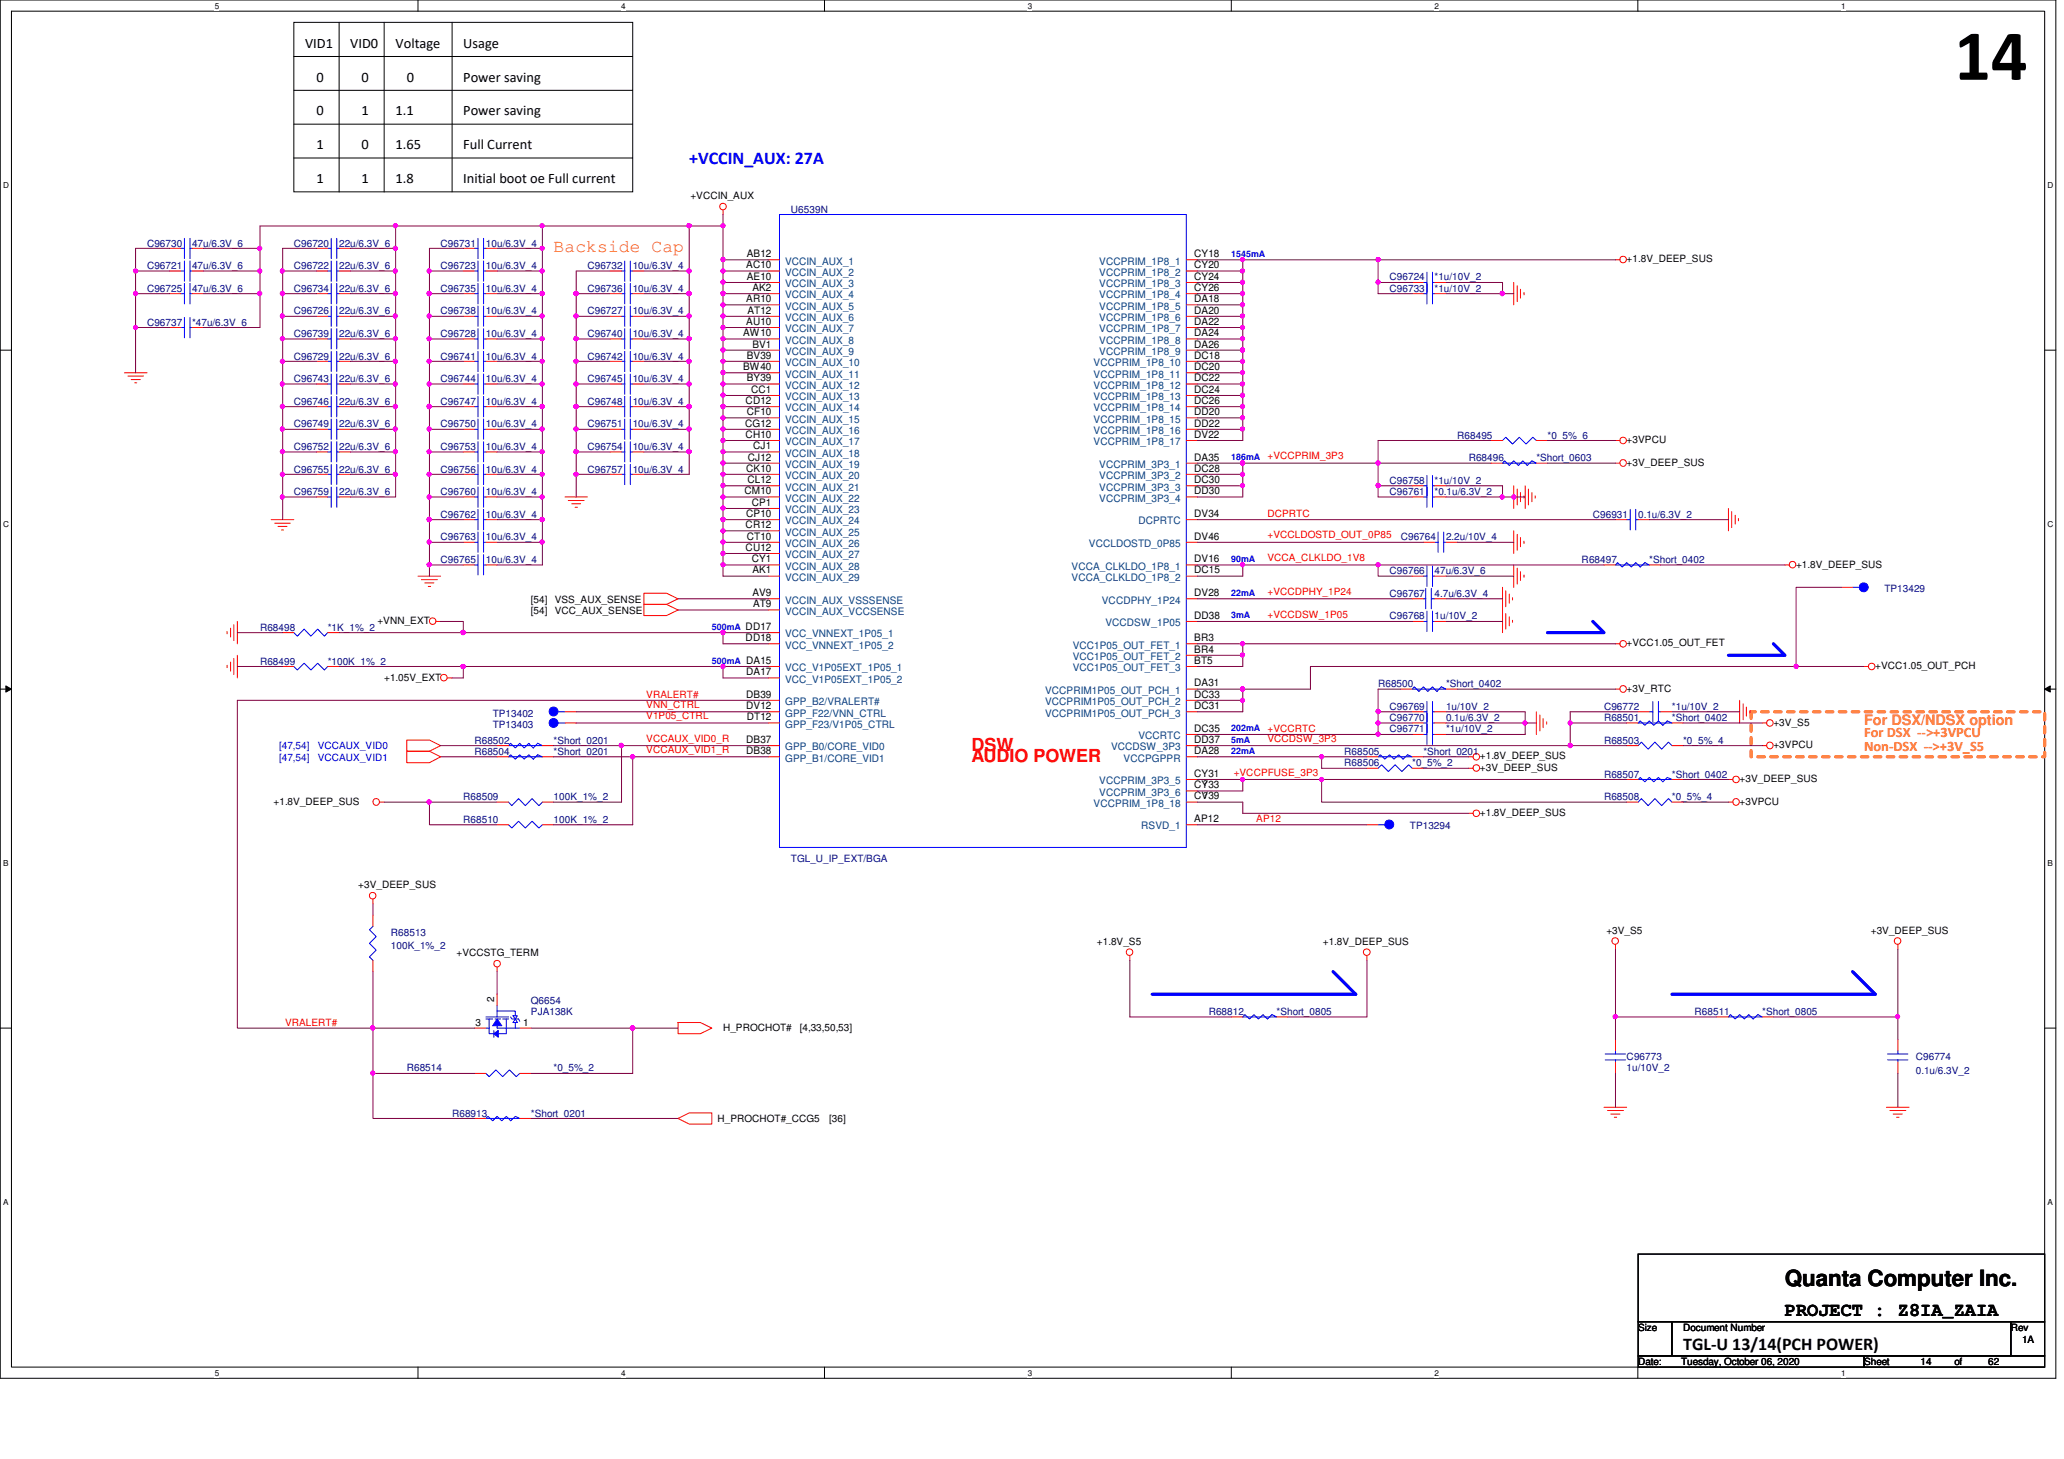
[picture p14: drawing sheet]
<svg xmlns="http://www.w3.org/2000/svg" width="297mm" height="210mm" viewBox="0 0 297 210" stroke-linecap="round" stroke-linejoin="round" font-family="sans-serif">
<defs><g id="words">
<text font-size="10.4" x="281.3" y="11.5">14</text>
<text font-size="3.2" x="256.9" y="185">Quanta Computer Inc.</text>
<text font-size="2.8" x="256.9" y="189.3">PROJECT : Z8IA_ZAIA</text>
<text font-size="2.6" fill="#00f" x="99.2" y="23.6">+VCCIN_AUX: 27A</text>
<text font-size="2.6" fill="#ff8000" x="79.7" y="36.2">Backside Cap</text>
<g font-size="2.6" fill="#f00">
<text x="139.8" y="108.1">DSW</text>
<text x="139.8" y="109.7">AUDIO POWER</text>
</g>
<text font-size="2.6" x="242.2" y="194.3">TGL-U 13/14(PCH POWER)</text>
<g font-size="2.1">
<text x="43.9" y="6.9">VID1</text>
<text x="45.5" y="11.7">0</text>
<text x="50.4" y="6.9">VID0</text>
<text x="52" y="11.7">0</text>
<text x="56.9" y="6.9">Voltage</text>
<text x="58.5" y="11.7">0</text>
<text x="66.7" y="6.9">Usage</text>
<text x="66.7" y="11.7">Power saving</text>
<text x="45.5" y="16.6">0</text>
<text x="52" y="16.6">1</text>
<text x="56.9" y="16.6">1.1</text>
<text x="66.7" y="16.6">Power saving</text>
<text x="45.5" y="21.5">1</text>
<text x="52" y="21.5">0</text>
<text x="56.9" y="21.5">1.65</text>
<text x="66.7" y="21.5">Full Current</text>
<text x="45.5" y="26.4">1</text>
<text x="52" y="26.4">1</text>
<text x="56.9" y="26.4">1.8</text>
<text x="66.7" y="26.4">Initial boot oe Full current</text>
</g>
<g font-size="2.1" fill="#ff8000">
<text x="268.3" y="104.3">For DSX/NDSX option</text>
<text x="268.3" y="106">For DSX --&gt;+3VPCU</text>
<text x="268.3" y="108.1">Non-DSX --&gt;+3V_S5</text>
</g>
<g font-size="1.5">
<text x="107.4" y="38.6">AC10</text>
<text x="107.5" y="37">AB12</text>
<text x="107.5" y="40.3">AE10</text>
<text x="108.3" y="41.9">AK2</text>
<text x="171.9" y="37">CY18</text>
<text x="171.9" y="38.6">CY20</text>
<text x="171.9" y="40.3">CY24</text>
<text x="171.9" y="41.9">CY26</text>
<text x="107.4" y="43.5">AR10</text>
<text x="107.4" y="46.7">AU10</text>
<text x="107.6" y="45.1">AT12</text>
<text x="171.9" y="43.5">DA18</text>
<text x="171.9" y="45.1">DA20</text>
<text x="171.9" y="46.7">DA22</text>
<text x="106.9" y="48.4">AW10</text>
<text x="106.9" y="53.3">BW40</text>
<text x="107.5" y="51.6">BV39</text>
<text x="108.3" y="50">BV1</text>
<text x="171.9" y="48.4">DA24</text>
<text x="171.9" y="50">DA26</text>
<text x="171.9" y="51.6">DC18</text>
<text x="171.9" y="53.3">DC20</text>
<text x="107.3" y="58.1">CD12</text>
<text x="107.5" y="54.9">BY39</text>
<text x="107.5" y="59.7">CF10</text>
<text x="108.1" y="56.5">CC1</text>
<text x="171.9" y="54.9">DC22</text>
<text x="171.9" y="56.5">DC24</text>
<text x="171.9" y="58.1">DC26</text>
<text x="171.9" y="59.7">DD20</text>
<text x="107.2" y="61.4">CG12</text>
<text x="107.3" y="63">CH10</text>
<text x="108.4" y="64.6">CJ1</text>
<text x="171.9" y="61.4">DD22</text>
<text x="171.9" y="63">DV22</text>
<text x="107.1" y="71.1">CM10</text>
<text x="107.4" y="67.9">CK10</text>
<text x="107.6" y="69.5">CL12</text>
<text x="107.6" y="66.3">CJ12</text>
<text x="171.9" y="66.3">DA35</text>
<text x="171.9" y="67.9">DC28</text>
<text x="171.9" y="69.5">DC30</text>
<text x="171.9" y="71.1">DD30</text>
<text x="107.3" y="76">CR12</text>
<text x="107.4" y="74.4">CP10</text>
<text x="107.5" y="77.6">CT10</text>
<text x="108.2" y="72.8">CP1</text>
<text x="171.9" y="74.4">DV34</text>
<text x="171.9" y="77.6">DV46</text>
<text x="107.3" y="79.2">CU12</text>
<text x="108.2" y="80.9">CY1</text>
<text x="108.3" y="82.5">AK1</text>
<text x="171.9" y="82.5">DC15</text>
<text x="171.9" y="80.9">DV16</text>
<text x="108.3" y="85.8">AV9</text>
<text x="108.4" y="87.4">AT9</text>
<text x="171.9" y="85.8">DV28</text>
<text x="171.9" y="89">DD38</text>
<text x="107.3" y="90.6">DD17</text>
<text x="107.3" y="92.2">DD18</text>
<text x="107.4" y="95.5">DA15</text>
<text x="171.9" y="92.2">BR3</text>
<text x="171.9" y="93.9">BR4</text>
<text x="171.9" y="95.5">BT5</text>
<text x="107.4" y="97.2">DA17</text>
<text x="107.4" y="100.4">DB39</text>
<text x="171.9" y="100.4">DC33</text>
<text x="171.9" y="98.8">DA31</text>
<text x="107.4" y="102">DV12</text>
<text x="107.4" y="106.9">DB37</text>
<text x="107.5" y="103.6">DT12</text>
<text x="171.9" y="105.3">DC35</text>
<text x="171.9" y="106.9">DD37</text>
<text x="171.9" y="102">DC31</text>
<text x="107.4" y="108.5">DB38</text>
<text x="171.9" y="113.4">CY33</text>
<text x="171.9" y="111.8">CY31</text>
<text x="171.9" y="108.5">DA28</text>
<text x="171.9" y="118.3">AP12</text>
<text x="171.9" y="115">CV39</text>
</g>
<g font-size="1.5" fill="#004080">
<text x="113" y="38.1">VCCIN_AUX_1</text>
<text x="113" y="39.7">VCCIN_AUX_2</text>
<text x="113" y="41.3">VCCIN_AUX_3</text>
<text x="158.2" y="38.1">VCCPRIM_1P8_1</text>
<text x="158.2" y="39.7">VCCPRIM_1P8_2</text>
<text x="158.2" y="41.3">VCCPRIM_1P8_3</text>
<text x="113" y="42.9">VCCIN_AUX_4</text>
<text x="113" y="44.5">VCCIN_AUX_5</text>
<text x="113" y="46.2">VCCIN_AUX_6</text>
<text x="113" y="47.8">VCCIN_AUX_7</text>
<text x="158.2" y="42.9">VCCPRIM_1P8_4</text>
<text x="158.2" y="44.5">VCCPRIM_1P8_5</text>
<text x="158.2" y="46.2">VCCPRIM_1P8_6</text>
<text x="158.2" y="47.8">VCCPRIM_1P8_7</text>
<text x="113" y="49.4">VCCIN_AUX_8</text>
<text x="113" y="51.1">VCCIN_AUX_9</text>
<text x="113" y="52.7">VCCIN_AUX_10</text>
<text x="157.4" y="52.7">VCCPRIM_1P8_10</text>
<text x="158.2" y="49.4">VCCPRIM_1P8_8</text>
<text x="158.2" y="51.1">VCCPRIM_1P8_9</text>
<text x="113" y="54.3">VCCIN_AUX_11</text>
<text x="113" y="55.9">VCCIN_AUX_12</text>
<text x="113" y="57.6">VCCIN_AUX_13</text>
<text x="113" y="59.2">VCCIN_AUX_14</text>
<text x="157.4" y="54.3">VCCPRIM_1P8_11</text>
<text x="157.4" y="55.9">VCCPRIM_1P8_12</text>
<text x="157.4" y="57.6">VCCPRIM_1P8_13</text>
<text x="157.4" y="59.2">VCCPRIM_1P8_14</text>
<text x="113" y="60.8">VCCIN_AUX_15</text>
<text x="113" y="62.4">VCCIN_AUX_16</text>
<text x="113" y="64.1">VCCIN_AUX_17</text>
<text x="113" y="65.7">VCCIN_AUX_18</text>
<text x="157.4" y="60.8">VCCPRIM_1P8_15</text>
<text x="157.4" y="62.4">VCCPRIM_1P8_16</text>
<text x="157.4" y="64.1">VCCPRIM_1P8_17</text>
<text x="113" y="67.3">VCCIN_AUX_19</text>
<text x="113" y="68.9">VCCIN_AUX_20</text>
<text x="113" y="70.6">VCCIN_AUX_21</text>
<text x="158.2" y="67.3">VCCPRIM_3P3_1</text>
<text x="158.2" y="68.9">VCCPRIM_3P3_2</text>
<text x="158.2" y="70.6">VCCPRIM_3P3_3</text>
<text x="113" y="72.2">VCCIN_AUX_22</text>
<text x="113" y="73.8">VCCIN_AUX_23</text>
<text x="113" y="75.4">VCCIN_AUX_24</text>
<text x="113" y="77">VCCIN_AUX_25</text>
<text x="158.2" y="72.2">VCCPRIM_3P3_4</text>
<text x="163.8" y="75.4">DCPRTC</text>
<text x="113" y="78.7">VCCIN_AUX_26</text>
<text x="113" y="80.3">VCCIN_AUX_27</text>
<text x="113" y="82">VCCIN_AUX_28</text>
<text x="113" y="83.6">VCCIN_AUX_29</text>
<text x="154.2" y="83.6">VCCA_CLKLDO_1P8_2</text>
<text x="154.2" y="82">VCCA_CLKLDO_1P8_1</text>
<text x="156.7" y="78.7">VCCLDOSTD_0P85</text>
<text x="113" y="86.8">VCCIN_AUX_VSSSENSE</text>
<text x="113" y="88.4">VCCIN_AUX_VCCSENSE</text>
<text x="158.6" y="86.8">VCCDPHY_1P24</text>
<text x="113" y="91.7">VCC_VNNEXT_1P05_1</text>
<text x="113" y="93.3">VCC_VNNEXT_1P05_2</text>
<text x="154.4" y="93.3">VCC1P05_OUT_FET_1</text>
<text x="154.4" y="95">VCC1P05_OUT_FET_2</text>
<text x="159.1" y="90.1">VCCDSW_1P05</text>
<text x="113" y="96.6">VCC_V1P05EXT_1P05_1</text>
<text x="113" y="98.2">VCC_V1P05EXT_1P05_2</text>
<text x="113" y="101.4">GPP_B2/VRALERT#</text>
<text x="150.4" y="101.4">VCCPRIM1P05_OUT_PCH_2</text>
<text x="150.4" y="99.8">VCCPRIM1P05_OUT_PCH_1</text>
<text x="154.4" y="96.6">VCC1P05_OUT_FET_3</text>
<text x="113" y="104.7">GPP_F23/V1P05_CTRL</text>
<text x="113" y="103.1">GPP_F22/VNN_CTRL</text>
<text x="113" y="107.9">GPP_B0/CORE_VID0</text>
<text x="150.4" y="103.1">VCCPRIM1P05_OUT_PCH_3</text>
<text x="159.9" y="107.9">VCCDSW_3P3</text>
<text x="163.8" y="106.3">VCCRTC</text>
<text x="113" y="109.6">GPP_B1/CORE_VID1</text>
<text x="158.2" y="112.8">VCCPRIM_3P3_5</text>
<text x="161.7" y="109.6">VCCPGPPR</text>
<text x="157.4" y="116.1">VCCPRIM_1P8_18</text>
<text x="158.2" y="114.5">VCCPRIM_3P3_6</text>
<text x="164.3" y="119.3">RSVD_1</text>
</g>
<g font-size="1.4">
<text x="99.4" y="28.7">+VCCIN_AUX</text>
<text x="234.1" y="37.8">+1.8V_DEEP_SUS</text>
<text x="234.1" y="63.8">+3VPCU</text>
<text x="234.1" y="67">+3V_DEEP_SUS</text>
<text x="258.5" y="81.7">+1.8V_DEEP_SUS</text>
<text x="54.3" y="89.8">+VNN_EXT</text>
<text x="76.4" y="88.3">[54]</text>
<text x="76.4" y="86.7">[54]</text>
<text x="79.8" y="88.3">VCC_AUX_SENSE</text>
<text x="79.8" y="86.7">VSS_AUX_SENSE</text>
<text x="234.1" y="93">+VCC1.05_OUT_FET</text>
<text x="55.3" y="97.9">+1.05V_EXT</text>
<text x="234.1" y="99.5">+3V_RTC</text>
<text x="269.9" y="96.3">+VCC1.05_OUT_PCH</text>
<text x="255.2" y="107.7">+3VPCU</text>
<text x="255.2" y="104.4">+3V_S5</text>
<text x="213" y="109.3">+1.8V_DEEP_SUS</text>
<text x="213" y="110.9">+3V_DEEP_SUS</text>
<text x="250.4" y="112.5">+3V_DEEP_SUS</text>
<text x="39.4" y="115.8">+1.8V_DEEP_SUS</text>
<text x="213" y="117.4">+1.8V_DEEP_SUS</text>
<text x="250.4" y="115.8">+3VPCU</text>
<text x="51.6" y="127.8">+3V_DEEP_SUS</text>
<text x="65.7" y="137.6">+VCCSTG_TERM</text>
<text x="157.9" y="135.9">+1.8V_S5</text>
<text x="190.4" y="135.9">+1.8V_DEEP_SUS</text>
<text x="231.2" y="134.3">+3V_S5</text>
<text x="269.2" y="134.3">+3V_DEEP_SUS</text>
<text x="68.4" y="147.7">3</text>
<text x="71.1" y="144.2" transform="rotate(-90 71.1 144.2)">2</text>
<text x="75.3" y="147.7">1</text>
<text x="104.1" y="148.3">H_PROCHOT#</text>
<text x="115.1" y="148.3">[4,33,50,53]</text>
<text x="103.2" y="161.5">H_PROCHOT#_CCG5</text>
<text x="119.3" y="161.5">[36]</text>
<text x="235.8" y="191.5">Size</text>
<text x="242.2" y="191.5">Document Number</text>
<text x="289.4" y="191.5">Rev</text>
<text x="235.8" y="196.4">Date:</text>
<text x="241.9" y="196.4">Tuesday, October 06, 2020</text>
<text x="268.3" y="196.4">Sheet</text>
<text x="276.4" y="196.4">14</text>
<text x="281.3" y="196.4">of</text>
<text x="286.1" y="196.4">62</text>
<text x="291" y="193.2">1A</text>
</g>
<g font-size="1.4" fill="#000080">
<text x="21.2" y="35.5">C96730</text>
<text x="27.6" y="35.5">47u/6.3V_6</text>
<text x="42.3" y="35.5">C96720</text>
<text x="48.8" y="35.5">22u/6.3V_6</text>
<text x="63.4" y="35.5">C96731</text>
<text x="69.9" y="35.5">10u/6.3V_4</text>
<text x="113.8" y="30.6">U6539N</text>
<text x="21.2" y="38.7">C96721</text>
<text x="21.2" y="42">C96725</text>
<text x="27.6" y="38.7">47u/6.3V_6</text>
<text x="27.6" y="42">47u/6.3V_6</text>
<text x="42.3" y="42">C96734</text>
<text x="42.3" y="38.7">C96722</text>
<text x="48.8" y="42">22u/6.3V_6</text>
<text x="48.8" y="38.7">22u/6.3V_6</text>
<text x="63.4" y="42">C96735</text>
<text x="63.4" y="38.7">C96723</text>
<text x="69.9" y="42">10u/6.3V_4</text>
<text x="69.9" y="38.7">10u/6.3V_4</text>
<text x="84.5" y="42">C96736</text>
<text x="84.5" y="38.7">C96732</text>
<text x="91.1" y="42">10u/6.3V_4</text>
<text x="91.1" y="38.7">10u/6.3V_4</text>
<text x="200" y="42">C96733</text>
<text x="200" y="40.3">C96724</text>
<text x="206.5" y="42">*1u/10V_2</text>
<text x="206.5" y="40.3">*1u/10V_2</text>
<text x="21.2" y="46.9">C96737</text>
<text x="27.6" y="46.9">*47u/6.3V_6</text>
<text x="42.3" y="45.2">C96726</text>
<text x="48.8" y="45.2">22u/6.3V_6</text>
<text x="63.4" y="45.2">C96738</text>
<text x="69.9" y="45.2">10u/6.3V_4</text>
<text x="84.5" y="45.2">C96727</text>
<text x="91.1" y="45.2">10u/6.3V_4</text>
<text x="42.3" y="48.5">C96739</text>
<text x="42.3" y="51.7">C96729</text>
<text x="48.8" y="48.5">22u/6.3V_6</text>
<text x="48.8" y="51.7">22u/6.3V_6</text>
<text x="63.4" y="51.7">C96741</text>
<text x="63.4" y="48.5">C96728</text>
<text x="69.9" y="51.7">10u/6.3V_4</text>
<text x="69.9" y="48.5">10u/6.3V_4</text>
<text x="84.5" y="51.7">C96742</text>
<text x="84.5" y="48.5">C96740</text>
<text x="91.1" y="51.7">10u/6.3V_4</text>
<text x="91.1" y="48.5">10u/6.3V_4</text>
<text x="42.3" y="58.3">C96746</text>
<text x="42.3" y="55">C96743</text>
<text x="48.8" y="58.3">22u/6.3V_6</text>
<text x="48.8" y="55">22u/6.3V_6</text>
<text x="63.4" y="58.3">C96747</text>
<text x="63.4" y="55">C96744</text>
<text x="69.9" y="58.3">10u/6.3V_4</text>
<text x="69.9" y="55">10u/6.3V_4</text>
<text x="84.5" y="58.3">C96748</text>
<text x="84.5" y="55">C96745</text>
<text x="91.1" y="58.3">10u/6.3V_4</text>
<text x="91.1" y="55">10u/6.3V_4</text>
<text x="42.3" y="61.5">C96749</text>
<text x="42.3" y="64.7">C96752</text>
<text x="48.8" y="61.5">22u/6.3V_6</text>
<text x="48.8" y="64.7">22u/6.3V_6</text>
<text x="63.4" y="61.5">C96750</text>
<text x="63.4" y="64.7">C96753</text>
<text x="69.9" y="61.5">10u/6.3V_4</text>
<text x="69.9" y="64.7">10u/6.3V_4</text>
<text x="84.5" y="64.7">C96754</text>
<text x="84.5" y="61.5">C96751</text>
<text x="91.1" y="64.7">10u/6.3V_4</text>
<text x="91.1" y="61.5">10u/6.3V_4</text>
<text x="209.7" y="63.1">R68495</text>
<text x="222.7" y="63.1">*0_5%_6</text>
<text x="42.3" y="71.2">C96759</text>
<text x="42.3" y="68">C96755</text>
<text x="48.8" y="71.2">22u/6.3V_6</text>
<text x="48.8" y="68">22u/6.3V_6</text>
<text x="63.4" y="71.2">C96760</text>
<text x="63.4" y="68">C96756</text>
<text x="69.9" y="71.2">10u/6.3V_4</text>
<text x="69.9" y="68">10u/6.3V_4</text>
<text x="84.5" y="68">C96757</text>
<text x="91.1" y="68">10u/6.3V_4</text>
<text x="200" y="69.6">C96758</text>
<text x="200" y="71.2">C96761</text>
<text x="206.5" y="69.6">*1u/10V_2</text>
<text x="206.5" y="71.2">*0.1u/6.3V_2</text>
<text x="211.4" y="66.4">R68496</text>
<text x="221.1" y="66.4">*Short_0603</text>
<text x="63.4" y="77.7">C96763</text>
<text x="63.4" y="74.5">C96762</text>
<text x="69.9" y="77.7">10u/6.3V_4</text>
<text x="69.9" y="74.5">10u/6.3V_4</text>
<text x="201.6" y="77.7">C96764</text>
<text x="208.1" y="77.7">2.2u/10V_4</text>
<text x="229.2" y="74.5">C96931</text>
<text x="235.8" y="74.5">0.1u/6.3V_2</text>
<text x="63.4" y="81">C96765</text>
<text x="69.9" y="81">10u/6.3V_4</text>
<text x="200" y="82.6">C96766</text>
<text x="206.5" y="82.6">47u/6.3V_6</text>
<text x="227.6" y="81">R68497</text>
<text x="237.4" y="81">*Short_0402</text>
<text x="200" y="89.1">C96768</text>
<text x="200" y="85.9">C96767</text>
<text x="206.5" y="89.1">1u/10V_2</text>
<text x="206.5" y="85.9">4.7u/6.3V_4</text>
<text x="271.2" y="85.2">TP13429</text>
<text x="37.4" y="90.8">R68498</text>
<text x="37.4" y="95.6">R68499</text>
<text x="47.2" y="90.8">*1K_1%_2</text>
<text x="47.2" y="95.6">*100K_1%_2</text>
<text x="198.3" y="98.9">R68500</text>
<text x="208.1" y="98.9">*Short_0402</text>
<text x="68.3" y="107">R68502</text>
<text x="70.9" y="104.7">TP13403</text>
<text x="70.9" y="103.1">TP13402</text>
<text x="79.7" y="107">*Short_0201</text>
<text x="200" y="102.1">C96769</text>
<text x="200" y="105.4">C96771</text>
<text x="200" y="103.8">C96770</text>
<text x="208.1" y="102.1">1u/10V_2</text>
<text x="208.1" y="105.4">*1u/10V_2</text>
<text x="208.1" y="103.8">0.1u/6.3V_2</text>
<text x="230.8" y="103.8">R68501</text>
<text x="230.8" y="107">R68503</text>
<text x="230.8" y="102.1">C96772</text>
<text x="240.6" y="103.8">*Short_0402</text>
<text x="240.6" y="102.1">*1u/10V_2</text>
<text x="242.2" y="107">*0_5%_4</text>
<text x="68.3" y="108.6">R68504</text>
<text x="79.7" y="108.6">*Short_0201</text>
<text x="193.5" y="110.2">R68506</text>
<text x="193.5" y="108.6">R68505</text>
<text x="203.2" y="110.2">*0_5%_2</text>
<text x="204.8" y="108.6">*Short_0201</text>
<text x="230.8" y="111.9">R68507</text>
<text x="240.6" y="111.9">*Short_0402</text>
<text x="66.7" y="118.4">R68510</text>
<text x="66.7" y="115.1">R68509</text>
<text x="79.7" y="118.4">100K_1%_2</text>
<text x="79.7" y="115.1">100K_1%_2</text>
<text x="202.9" y="119.3">TP13294</text>
<text x="230.8" y="115.1">R68508</text>
<text x="240.6" y="115.1">*0_5%_4</text>
<text x="113.8" y="124.1">TGL_U_IP_EXT/BGA</text>
<text x="56.3" y="134.6">R68513</text>
<text x="56.3" y="136.6">100K_1%_2</text>
<text x="76.4" y="144.4">Q6654</text>
<text x="76.4" y="146">PJA138K</text>
<text x="173.9" y="146">R68812</text>
<text x="183.7" y="146">*Short_0805</text>
<text x="243.9" y="146">R68511</text>
<text x="253.6" y="146">*Short_0805</text>
<text x="58.5" y="154.1">R68514</text>
<text x="79.7" y="154.1">*0_5%_2</text>
<text x="234.1" y="152.5">C96773</text>
<text x="234.1" y="154.1">1u/10V_2</text>
<text x="275.7" y="152.5">C96774</text>
<text x="275.7" y="154.5">0.1u/6.3V_2</text>
<text x="65.1" y="160.7">R68913</text>
<text x="76.4" y="160.7">*Short_0201</text>
</g>
<g font-size="1.4" fill="#f00">
<text x="182.4" y="66.1">+VCCPRIM_3P3</text>
<text x="182.4" y="77.5">+VCCLDOSTD_OUT_0P85</text>
<text x="182.4" y="74.4">DCPRTC</text>
<text x="182.4" y="80.7">VCCA_CLKLDO_1V8</text>
<text x="182.4" y="85.6">+VCCDPHY_1P24</text>
<text x="182.4" y="88.9">+VCCDSW_1P05</text>
<text x="93" y="100.4">VRALERT#</text>
<text x="93" y="101.9">VNN_CTRL</text>
<text x="93" y="106.7">VCCAUX_VID0_R</text>
<text x="93" y="103.5">V1P05_CTRL</text>
<text x="182.4" y="105.3">+VCCRTC</text>
<text x="182.4" y="106.7">VCCDSW_3P3</text>
<text x="93" y="108.3">VCCAUX_VID1_R</text>
<text x="177.5" y="111.6">+VCCPFUSE_3P3</text>
<text x="180.8" y="118.3">AP12</text>
<text x="41" y="147.6">VRALERT#</text>
</g>
<g font-size="1.4" fill="#00f">
<text x="40.2" y="107.8">[47,54]</text>
<text x="45.7" y="107.8">VCCAUX_VID0</text>
<text x="40.2" y="109.4">[47,54]</text>
<text x="45.7" y="109.4">VCCAUX_VID1</text>
</g>
<g font-size="1.3" fill="#00f">
<text x="177.2" y="36.9">1545mA</text>
<text x="177.2" y="66.2">186mA</text>
<text x="177.2" y="80.8">90mA</text>
<text x="177.2" y="85.7">22mA</text>
<text x="177.2" y="88.9">3mA</text>
<text x="102.4" y="90.6">500mA</text>
<text x="102.4" y="95.5">500mA</text>
<text x="177.2" y="105.2">202mA</text>
<text x="177.2" y="106.8">5mA</text>
<text x="177.2" y="108.5">22mA</text>
</g>
<g font-size="1.2">
<text x="30.9" y="1.2">5</text>
<text x="89.4" y="1.2">4</text>
<text x="147.9" y="1.2">3</text>
<text x="206.5" y="1.2">2</text>
<text x="265" y="1.2">1</text>
<text x=".5" y="27.1">D</text>
<text x="294.7" y="27.1">D</text>
<text x=".5" y="75.8">C</text>
<text x="294.7" y="75.8">C</text>
<text x=".5" y="124.6">B</text>
<text x="294.7" y="124.6">B</text>
<text x=".5" y="173.4">A</text>
<text x="294.7" y="173.4">A</text>
<text x="30.9" y="197.9">5</text>
<text x="89.4" y="197.9">4</text>
<text x="147.9" y="197.9">3</text>
<text x="206.5" y="197.9">2</text>
<text x="265" y="197.9">1</text>
</g>
<g font-size="1.1">
<text x="173.1" y="113.1">?</text>
<text x="173.1" y="114.8">?</text>
</g>
</g></defs>
<path d="M0 0h295.9v198.3h-295.9zM1.6 1.6h292.7v195.1h-292.7z" fill="none" stroke="#000" stroke-width=".14"/>
<g fill="#fff">
<path d="M30.9 .2h.6v1.3h-.6z"/>
<path d="M30.9 196.8h.6v1.4h-.6z"/>
</g>
<path d="M60.2 0v1.6M60.2 196.7v1.6" fill="none" stroke="#000" stroke-width=".14"/>
<g fill="#fff">
<path d="M89.4 .2h.6v1.3h-.6z"/>
<path d="M89.4 196.8h.6v1.4h-.6z"/>
</g>
<path d="M118.7 0v1.6M118.7 196.7v1.6" fill="none" stroke="#000" stroke-width=".14"/>
<g fill="#fff">
<path d="M147.9 .2h.6v1.3h-.6z"/>
<path d="M147.9 196.8h.6v1.4h-.6z"/>
</g>
<path d="M177.2 0v1.6M177.2 196.7v1.6" fill="none" stroke="#000" stroke-width=".14"/>
<g fill="#fff">
<path d="M206.5 .2h.5v1.3h-.5z"/>
<path d="M206.5 196.8h.5v1.4h-.5z"/>
</g>
<path d="M235.7 0v1.6M235.7 196.7v1.6" fill="none" stroke="#000" stroke-width=".14"/>
<g fill="#fff">
<path d="M265 .2h.6v1.3h-.6z"/>
<path d="M265 196.8h.6v1.4h-.6z"/>
<path d="M.5 26h.8v1.3h-.8z"/>
<path d="M294.7 26h.8v1.3h-.8z"/>
<path d="M.5 74.8h.8v1.3h-.8z"/>
<path d="M294.7 74.8h.8v1.3h-.8z"/>
</g>
<path d="M0 50.4h1.6M294.3 50.4h1.6" fill="none" stroke="#000" stroke-width=".14"/>
<g fill="#fff">
<path d="M.5 123.5h.7v1.3h-.7z"/>
<path d="M294.7 123.5h.7v1.3h-.7z"/>
</g>
<path d="M0 99.1h1.6M.8 98.7l.8 .4-.8 .5zM294.3 99.1h1.6M294.3 99.1l.8-.4v.9z" fill="none" stroke="#000" stroke-width=".14"/>
<path d="M.8 98.7l.8 .4-.8 .5zM294.3 99.1l.8-.4v.9z" fill="#000"/>
<g fill="#fff">
<path d="M.5 172.3h.7v1.3h-.7z"/>
<path d="M294.7 172.3h.7v1.3h-.7z"/>
</g>
<g fill="none" stroke="#000" stroke-width=".14">
<path d="M42.3 13h48.8M42.3 17.9h48.8M42.3 8.1h48.8M42.3 3.2h48.8v24.4h-48.8zM48.8 3.2v24.4M55.3 3.2v24.4M65.1 3.2v24.4M42.3 22.7h48.8M0 147.9h1.6M294.3 147.9h1.6M235.8 180.4h58.5v9.8h-58.5zM235.8 190.2h4.8v4.9h-4.8z"/>
<path d="M235.8 195.1h32.5v1.6h-32.5zM240.6 190.2h48.8v4.9h-48.8zM268.3 195.1h26v1.6h-26zM289.4 190.2h4.9v4.9h-4.9z"/>
</g>
<path d="M252 102.4h42.3v6.5h-42.3z" fill="none" stroke="#ff8000" stroke-width=".47" stroke-dasharray=".9 .9"/>
<path d="M229.2 89.4l1.6 1.6h-8.1M255.2 92.6l1.7 1.7h-8.2M191.9 139.8l3.2 3.2h-29.3M266.6 139.8l3.3 3.2h-29.3" fill="none" stroke="#00f" stroke-width=".47"/>
<g fill="none" stroke="#f00" stroke-width=".14">
<path d="M104.1 30.2v.7M232.5 37.4h.6M17.9 53.6h3.3M18.4 54.1h2.3M18.9 54.6h1.3M19.4 55.1h.3M45.5 58.5h1.7M45.5 55.2h1.7M48.8 58.5h1.6M48.8 55.2h1.6M66.7 58.5h1.6M66.7 55.2h1.6"/>
<path d="M69.9 58.5h1.6M69.9 55.2h1.6M203.2 42.2h1.6M206.5 42.2h1.6M217.8 40.6v3.3M218.4 41.1v2.3M218.8 41.6v1.3M219.3 42.1v.3M39 74.8h3.3M39.5 75.3h2.3M40 75.7h1.3M40.5 76.2h.3"/>
<path d="M45.5 71.5h1.7M48.8 71.5h1.6M66.7 61.8h1.6M66.7 78h1.6M66.7 71.5h1.6M69.9 61.8h1.6M69.9 78h1.6M69.9 71.5h1.6M81.3 71.5h3.2M81.8 72h2.3M82.3 72.5h1.3M82.8 73h.3"/>
<path d="M87.8 68.2h1.6M87.8 65h1.6M87.8 61.8h1.6M91.1 68.2h1.6M91.1 65h1.6M91.1 61.8h1.6M203.2 69.9h1.6M206.5 69.9h1.6M217.8 69.9v3.3M217.8 76.4v3.2M218.4 70.4v2.2M218.4 76.9v2.3"/>
<path d="M218.8 70.9v1.3M218.8 77.3v1.4M219.3 71.3v.4M219.3 77.9v.3M219.5 69.9v3.3M220 70.4v2.2M220.5 70.9v1.3M220.9 71.3v.4M232.5 66.6h.6M232.5 63.4h.6M248.7 73.2v3.2M249.2 73.6v2.3"/>
<path d="M249.7 74.1v1.3M250.2 74.6v.3M32.7 95.7v.4M32.7 90.8v.4M33.2 95.2v1.4M33.2 90.4v1.3M33.7 94.7v2.3M33.7 89.9v2.3M34.2 94.3v3.2M34.2 89.4v3.2M60.2 82.9h3.2M60.7 83.4h2.2"/>
<path d="M61.1 83.9h1.3M61.6 84.4h.4M62.8 89.4h.6M64.4 97.5h.7M92.7 87h3.2l1.7 .8-1.7 .8h-3.2zM92.7 85.3h3.2l1.7 .8-1.7 .9h-3.2zM201.6 99.1h1.6M203.2 82.9h1.6M203.2 89.4h1.6M206.5 82.9h1.6M206.5 89.4h1.6M208.1 99.1h1.6"/>
<path d="M216.2 84.5v6.5M216.7 88.3v2.2M216.7 85v2.3M217.2 88.7v1.3M217.2 85.5v1.3M217.7 89.2v.3M217.7 86v.3M217.8 81.3v3.2M218.4 81.7v2.3M218.8 82.3v1.2M219.3 82.7v.4M230.8 81.3h1.7"/>
<path d="M232.5 92.6h.6M232.5 99.1h.6M237.4 81.3h1.6M256.9 81.3h.6M268.3 95.9h.6M54.6 115.4h.7M58.5 106.5h3.3l1.6 .8-1.6 .8h-3.3zM58.5 108.1h3.3l1.6 .8-1.6 .8h-3.3zM211.4 117h.6M211.4 108.9h.6M211.4 110.5h.6M221.1 102.4v3.3"/>
<path d="M221.6 102.9v2.3M222.1 103.4v1.3M222.6 103.8v.4M234.1 112.1h1.7M240.6 112.1h1.6M248.7 112.1h.7M248.7 115.4h.7M250.4 100.8v3.2M250.9 101.3v2.2M251.3 101.7v1.3M251.8 102.2v.4M253.6 107.3h.7"/>
<path d="M253.6 104h.7M53.7 129.4v.6M71.5 139.1v.7M162.6 137.5v.7M196.7 137.5v.7M232.5 135.9v.6M273.1 135.9v.6M68.3 154.4h1.6M74.8 154.4h1.6M97.6 147.1h3.2l1.6 .8-1.6 .8h-3.2zM230.8 159.3h3.3M231.3 159.8h2.3"/>
<path d="M271.5 159.3h3.2M272 159.8h2.3M68.3 160.9h1.6M74.8 160.9h1.6M97.6 160.9l1.6-.8h3.2v1.6h-3.2zM231.8 160.3h1.3M232.3 160.7h.4M272.5 160.3h1.3M273 160.7h.3"/>
<circle cx="104" cy="29.7" r=".47"/>
<circle cx="233.6" cy="37.3" r=".47"/>
<circle cx="233.6" cy="66.6" r=".48"/>
<circle cx="233.6" cy="63.4" r=".47"/>
<circle cx="62.3" cy="89.4" r=".47"/>
<circle cx="63.9" cy="97.5" r=".47"/>
<circle cx="233.6" cy="99.1" r=".48"/>
<circle cx="233.6" cy="92.6" r=".47"/>
<circle cx="258" cy="81.2" r=".47"/>
<circle cx="269.4" cy="95.9" r=".47"/>
<circle cx="54.1" cy="115.4" r=".48"/>
<circle cx="212.5" cy="117" r=".47"/>
<circle cx="212.5" cy="108.9" r=".47"/>
<circle cx="212.5" cy="110.5" r=".47"/>
<circle cx="249.8" cy="115.4" r=".48"/>
<circle cx="249.8" cy="112.1" r=".47"/>
<circle cx="254.7" cy="107.2" r=".48"/>
<circle cx="254.7" cy="104" r=".47"/>
<circle cx="53.6" cy="128.9" r=".47"/>
<circle cx="71.5" cy="138.6" r=".47"/>
<circle cx="162.5" cy="137" r=".47"/>
<circle cx="196.7" cy="137" r=".48"/>
<circle cx="232.4" cy="135.4" r=".47"/>
<circle cx="273.1" cy="135.4" r=".47"/>
</g>
<g fill="none" stroke="#00f" stroke-width=".14">
<path d="M47.2 58.5h.5M47.2 55.2h.5M47.7 57v3M47.7 53.8v2.9M48.5 57v3M48.5 53.8v2.9M48.5 58.5h.3M48.5 55.2h.3M68.3 58.5h.5M68.3 55.2h.5M68.8 57v3M68.8 53.8v2.9"/>
<path d="M69.6 57v3M69.6 53.8v2.9M69.6 58.5h.3M69.6 55.2h.3M204.8 42.2h.6M205.4 40.8v2.9M206.2 40.8v2.9M206.2 42.2h.3M47.2 71.5h.5M47.7 70.1v2.9M48.5 70.1v2.9M48.5 71.5h.3"/>
<path d="M68.3 61.8h.5M68.3 78h.5M68.3 71.5h.5M68.8 60.3v2.9M68.8 76.5v3M68.8 70.1v2.9M69.6 60.3v2.9M69.6 76.5v3M69.6 70.1v2.9M69.6 61.8h.3M69.6 78h.3M69.6 71.5h.3"/>
<path d="M89.4 68.2h.5M89.4 65h.5M89.4 61.8h.5M89.9 66.8v2.9M89.9 63.5v3M89.9 60.3v2.9M90.7 68.2h.4M90.7 65h.4M90.7 61.8h.4M90.7 66.8v2.9M90.7 63.5v3M90.7 60.3v2.9"/>
<path d="M204.8 69.9h.6M205.4 68.4v2.9M206.2 68.4v2.9M206.2 69.9h.3M203.5 98.8l.7 .7 .6-.7 .7 .7 .7-.7 .6 .7 .6-.7 .7 .3h-4.9zM204.8 82.9h.6M204.8 89.4h.6M205.4 81.4v3M205.4 87.9v2.9M206.2 81.4v3M206.2 87.9v2.9M206.2 82.9h.3"/>
<path d="M206.2 89.4h.3M232.8 80.9l.7 .7 .6-.7 .7 .7 .6-.7 .6 .7 .7-.7 .7 .4h-4.9zM235.8 112.1l.2-.3 .7 .7 .7-.7 .6 .7 .7-.7 .6 .7 .6-.7 .7 .3zM69.9 154.4l.5 .5 1-1 .9 1 1-1 1 1 .5-.5M69.9 160.9l.3-.3 .7 .6 .6-.6 .7 .6 .7-.6 .6 .6 .7-.6 .6 .3z"/>
</g>
<circle cx="199.9" cy="118.6" r=".64" fill="#00f"/>
<g fill="none" stroke="#00f" stroke-width=".14">
<path d="M26 35.7h.5M26.5 34.3v2.9M27.3 34.3v2.9M27.3 35.7h.3M68.3 35.7h.5M68.8 34.3v2.9M69.6 34.3v2.9M69.6 35.7h.3M89.4 39h.5M89.9 37.5v3M90.7 39h.4M90.7 37.5v3"/>
<path d="M26 47.1h.5M26.5 45.7v2.9M27.3 45.7v2.9M27.3 47.1h.3M47.2 42.2h.5M47.2 48.8h.5M47.7 40.8v2.9M47.7 47.3v2.9M48.5 40.8v2.9M48.5 47.3v2.9M48.5 42.2h.3M48.5 48.8h.3"/>
<path d="M68.3 42.2h.5M68.3 52h.5M68.3 45.5h.5M68.8 40.8v2.9M68.8 50.5v3M68.8 44v2.9M69.6 40.8v2.9M69.6 50.5v3M69.6 44v2.9M69.6 42.2h.3M69.6 52h.3M69.6 45.5h.3"/>
<path d="M89.4 42.2h.5M89.4 52h.5M89.4 48.8h.5M89.4 58.5h.5M89.9 40.8v2.9M89.9 50.5v3M89.9 47.3v2.9M89.9 57v3M90.7 42.2h.4M90.7 52h.4M90.7 48.8h.4M90.7 58.5h.4"/>
<path d="M90.7 40.8v2.9M90.7 50.5v3M90.7 47.3v2.9M90.7 57v3M47.2 61.8h.5M47.7 60.3v2.9M48.5 60.3v2.9M48.5 61.8h.3M68.3 74.8h.5M68.3 65h.5M68.3 68.2h.5M68.8 73.3v2.9"/>
<path d="M68.8 63.5v3M68.8 66.8v2.9M69.6 73.3v2.9M69.6 63.5v3M69.6 66.8v2.9M69.6 74.8h.3M69.6 65h.3M69.6 68.2h.3M204.8 71.5h.6M205.4 70.1v2.9M206.2 70.1v2.9M206.2 71.5h.3"/>
<path d="M206.5 78h.5M207 76.5v3M207.8 76.5v3M207.8 78h.3M216.2 63.4l.5-.5 1 1 .9-1 1 1 1-1 .5 .5M216.5 66.3l.7 .7 .6-.7 .7 .7 .7-.7 .6 .7 .7-.7 .6 .3h-4.9zM234.1 74.8h.5M234.6 73.3v2.9M235.4 73.3v2.9M235.4 74.8h.4M204.8 86.1h.4M205.2 84.7v2.9"/>
<path d="M206 84.7v2.9M206 86.1h.5M73.2 118.7l.5 .4 .9-.9 1 .9 1-.9 1 .9 .5-.4M73.2 108.9l.3-.3 .7 .6 .6-.6 .6 .6 .7-.6 .6 .6 .7-.6 .7 .3zM73.2 115.4l.5 .5 .9-1 1 1 1-1 1 1 .5-.5M73.5 106.9l.7 .7 .6-.7 .6 .7 .7-.7 .6 .7 .7-.7 .7 .4h-4.9zM198.3 118.7h1M198.3 110.5l.5-.5 1 1 1-1 1 1 .9-1 .5 .5M198.3 108.9l.4-.3 .6 .6 .7-.6 .6 .6 .7-.6 .6 .6 .7-.6 .6 .3zM204.8 102.4h.6M205.4 100.9v2.9M206.2 100.9v2.9"/>
<path d="M206.2 102.4h.3M235.8 104l.2-.3 .7 .7 .7-.7 .6 .7 .7-.7 .6 .7 .6-.7 .7 .3zM235.8 107.3l.4-.5 1 1 1-1 .9 1 1-1 .5 .5M53.7 133.3l-.5 .5 .9 .9-.9 1 .9 1-.9 1 .5 .5M179.2 146l.6 .6 .7-.6 .6 .6 .7-.6 .6 .6 .6-.6 .7 .3h-4.8zM231 151.6h2.9M231 152.5h2.9M232.5 152.5v.3M232.5 151.2v.4M249 146l.7 .6 .7-.6 .6 .6 .7-.6 .6 .6 .7-.6 .6 .3h-4.9z"/>
<circle cx="199.9" cy="118.6" r=".64"/>
</g>
<g fill="none" stroke="#f00" stroke-width=".14">
<path d="M24.4 35.7h1.6M27.6 35.7h1.7M66.7 35.7h1.6M69.9 35.7h1.6M87.8 39h1.6M91.1 39h1.6M24.4 47.1h1.6M27.6 47.1h1.7M45.5 42.2h1.7M45.5 48.8h1.7M48.8 42.2h1.6M48.8 48.8h1.6"/>
<path d="M66.7 42.2h1.6M66.7 52h1.6M66.7 45.5h1.6M69.9 42.2h1.6M69.9 52h1.6M69.9 45.5h1.6M87.8 42.2h1.6M87.8 52h1.6M87.8 48.8h1.6M87.8 58.5h1.6M91.1 42.2h1.6M91.1 52h1.6"/>
<path d="M91.1 48.8h1.6M91.1 58.5h1.6M45.5 61.8h1.7M48.8 61.8h1.6M66.7 74.8h1.6M66.7 65h1.6M66.7 68.2h1.6M69.9 74.8h1.6M69.9 65h1.6M69.9 68.2h1.6M203.2 71.5h1.6M204.8 78h1.7"/>
<path d="M206.5 71.5h1.6M208.1 78h1.6M214.6 66.6h1.6M214.6 63.4h1.6M221.1 66.6h1.6M221.1 63.4h1.6M232.5 74.8h1.6M235.8 74.8h1.6M203.2 86.1h1.6M206.5 86.1h1.6M71.5 118.7h1.7M71.5 108.9h1.7"/>
<path d="M71.5 107.3h1.7M71.5 115.4h1.7M78.1 118.7h1.6M78.1 108.9h1.6M78.1 107.3h1.6M78.1 115.4h1.6M196.7 118.7h1.6M196.7 110.5h1.6M196.7 108.9h1.6M203.2 102.4h1.6M203.2 110.5h1.6M203.2 108.9h1.6"/>
<path d="M206.5 102.4h1.6M234.1 104h1.7M234.1 107.3h1.7M240.6 104h1.6M240.6 107.3h1.6M53.7 138.2v1.6M53.7 131.7v1.6M177.2 146.3h1.7M183.7 146.3h1.6M232.5 152.8v1.6M232.5 149.5v1.7M247.1 146.3h1.6"/>
<path d="M253.6 146.3h1.6"/>
</g>
<circle cx="79.7" cy="104" r=".64" fill="#00f"/>
<g fill="none" stroke="#00f" stroke-width=".14">
<path d="M80.3 104h1"/>
<circle cx="79.7" cy="104" r=".64"/>
</g>
<path d="M81.3 104h1.6" fill="none" stroke="#f00" stroke-width=".14"/>
<path d="M71.5 146.6l.7 1h-1.3z" fill="#00f"/>
<path d="M71.5 146.6l.7 1h-1.3z" fill="none" stroke="#00f" stroke-width=".14"/>
<path d="M71.1 148.7l.6-.4v.9z" fill="#00f"/>
<g fill="none" stroke="#00f" stroke-width=".14">
<path d="M89.4 55.2h.5M89.9 53.8v2.9M90.7 55.2h.4M90.7 53.8v2.9M69.9 146.3h3.3M69.9 146.6h1M69.9 147.9h.5M70.4 146.6v2.1h.7M71.1 148.7l.6-.4v.9zM71.1 148.3v.9M71.2 146.6h.8M71.5 144.7v1.6"/>
<path d="M71.5 145.5h2.7v.6M71.5 147.6v.3h3.3M72.3 146.6h.9M72.9 146.6v2.1h-1.2M73.5 146.3l.2 .3h.9l.2 .3M73.8 146.1h.7l-.3 .5zM74.2 146.6l.3 .5h-.7zM74.2 147.1v.8"/>
</g>
<path d="M87.8 55.2h1.6M91.1 55.2h1.6M68.3 147.9h1.6M71.5 143v1.7M74.8 147.9h1.6" fill="none" stroke="#f00" stroke-width=".14"/>
<circle cx="79.7" cy="102.4" r=".64" fill="#00f"/>
<g fill="none" stroke="#00f" stroke-width=".14">
<path d="M26 39h.5M26.5 37.5v3M27.3 37.5v3M27.3 39h.3M68.3 39h.5M68.8 37.5v3M69.6 37.5v3M69.6 39h.3M112.2 30.9h58.5v91h-58.5zM205.4 39.2v2.9M206.2 39.2v2.9M47.2 45.5h.5"/>
<path d="M47.7 44v2.9M48.5 44v2.9M48.5 45.5h.3M204.8 40.6h.6M206.2 40.6h.3M68.8 79.8v2.9M69.6 79.8v2.9M42.3 91l.5 .5 1-1 .9 1 1-1 1 1 .5-.5M68.3 81.3h.5M69.6 81.3h.3M80.3 102.4h1M204.8 105.7h.6"/>
<path d="M205.4 104.2v2.9M206.2 104.2v2.9M206.2 105.7h.3M237.4 102.4h.5M237.9 100.9v2.9M238.7 100.9v2.9M238.7 102.4h.3M271.6 151.6h3M271.6 152.5h3M273.1 152.5v.3M273.1 151.2v.4"/>
<circle cx="79.7" cy="102.4" r=".64"/>
</g>
<g fill="none" stroke="#f00" stroke-width=".14">
<path d="M24.4 39h1.6M27.6 39h1.7M66.7 39h1.6M69.9 39h1.6M110.6 37.4h1.6M110.6 39h1.6M170.7 37.4h1.6M170.7 39h1.6M45.5 45.5h1.7M48.8 45.5h1.6M110.6 40.6h1.6M110.6 42.2h1.6"/>
<path d="M110.6 43.9h1.6M110.6 45.5h1.6M110.6 47.1h1.6M110.6 48.8h1.6M110.6 50.4h1.6M110.6 52h1.6M110.6 53.6h1.6M110.6 55.2h1.6M110.6 56.9h1.6M110.6 58.5h1.6M170.7 40.6h1.6M170.7 42.2h1.6"/>
<path d="M170.7 43.9h1.6M170.7 45.5h1.6M170.7 47.1h1.6M170.7 48.8h1.6M170.7 50.4h1.6M170.7 52h1.6M170.7 53.6h1.6M170.7 55.2h1.6M170.7 56.9h1.6M170.7 58.5h1.6M203.2 40.6h1.6M206.5 40.6h1.6"/>
<path d="M110.6 60.1h1.6M110.6 61.8h1.6M110.6 63.4h1.6M110.6 65h1.6M110.6 66.6h1.6M110.6 68.2h1.6M110.6 69.9h1.6M110.6 71.5h1.6M110.6 73.2h1.6M110.6 74.8h1.6M110.6 76.4h1.6M110.6 78h1.6"/>
<path d="M110.6 79.6h1.6M170.7 60.1h1.6M170.7 61.8h1.6M170.7 63.4h1.6M170.7 66.6h1.6M170.7 68.2h1.6M170.7 69.9h1.6M170.7 71.5h1.6M170.7 78h1.6M170.7 74.8h1.6M40.7 91h1.6M47.2 91h1.6"/>
<path d="M66.7 81.3h1.6M69.9 81.3h1.6M110.6 81.3h1.6M110.6 86.1h1.6M110.6 87.8h1.6M110.6 91h1.6M110.6 92.6h1.6M110.6 95.9h1.6M110.6 97.5h1.6M110.6 82.9h1.6M170.7 82.9h1.6M170.7 81.3h1.6"/>
<path d="M170.7 86.1h1.6M170.7 89.4h1.6M170.7 99.1h1.6M170.7 92.6h1.6M170.7 94.3h1.6M170.7 95.9h1.6M81.3 102.4h1.6M110.6 104h1.6M110.6 102.4h1.6M110.6 108.9h1.6M110.6 107.3h1.6M110.6 100.8h1.6"/>
<path d="M170.7 108.9h1.6M170.7 115.4h1.6M170.7 107.3h1.6M170.7 102.4h1.6M170.7 100.8h1.6M170.7 105.7h1.6M170.7 118.7h1.6M170.7 113.8h1.6M170.7 112.1h1.6M203.2 105.7h1.6M206.5 105.7h1.6M235.8 102.4h1.6"/>
<path d="M239 102.4h1.6M273.1 152.8v1.6M273.1 149.5v1.7"/>
</g>
<circle cx="268.2" cy="84.5" r=".64" fill="#00f"/>
<g fill="none" stroke="#00f" stroke-width=".14">
<path d="M47.2 35.7h.5M47.2 39h.5M47.7 34.3v2.9M47.7 37.5v3M48.5 34.3v2.9M48.5 37.5v3M48.5 35.7h.3M48.5 39h.3M26 42.2h.5M26.5 40.8v2.9M27.3 40.8v2.9M27.3 42.2h.3"/>
<path d="M47.2 52h.5M47.7 50.5v3M48.5 50.5v3M48.5 52h.3M68.3 48.8h.5M68.8 47.3v2.9M69.6 47.3v2.9M69.6 48.8h.3M89.4 45.5h.5M89.9 44v2.9M90.7 45.5h.4M90.7 44v2.9"/>
<path d="M47.2 65h.5M47.2 68.2h.5M47.7 63.5v3M47.7 66.8v2.9M48.5 63.5v3M48.5 66.8v2.9M48.5 65h.3M48.5 68.2h.3M42.3 95.9l.5 .5 1-1 .9 1 1-1 1 1 .5-.5M266.6 84.5h1M204.8 104h.6M205.4 102.6v2.9"/>
<path d="M206.2 102.6v2.9M206.2 104h.3M235.8 115.4l.4-.5 1 1 1-1 .9 1 1-1 .5 .5"/>
<circle cx="268.2" cy="84.5" r=".64"/>
</g>
<g fill="none" stroke="#f00" stroke-width=".14">
<path d="M45.5 35.7h1.7M45.5 39h1.7M48.8 35.7h1.6M48.8 39h1.6M24.4 42.2h1.6M27.6 42.2h1.7M45.5 52h1.7M48.8 52h1.6M66.7 48.8h1.6M69.9 48.8h1.6M87.8 45.5h1.6M91.1 45.5h1.6"/>
<path d="M45.5 65h1.7M45.5 68.2h1.7M48.8 65h1.6M48.8 68.2h1.6M40.7 95.9h1.6M47.2 95.9h1.6M265 84.5h1.6M203.2 104h1.6M206.5 104h1.6M234.1 115.4h1.7M240.6 115.4h1.6"/>
</g>
<path d="M172.3 81.3h6.6M198.3 81.3h32.5" fill="none" stroke="#800040" stroke-width=".14"/>
<circle cx="198.3" cy="81.2" r=".3" fill="#f0f"/>
<circle cx="198.3" cy="81.2" r=".3" fill="none" stroke="#f0f" stroke-width=".14"/>
<path d="M203.2 40.6h-4.9v1.6h4.9M208.1 40.6h8.1v1.6h-8.1M216.2 42.2h1.6M172.3 86.1h30.9M172.3 89.4h30.9M208.1 89.4h8.1M239 81.3h17.9" fill="none" stroke="#800040" stroke-width=".14"/>
<circle cx="216.2" cy="42.2" r=".31" fill="#f0f"/>
<circle cx="216.2" cy="42.2" r=".31" fill="none" stroke="#f0f" stroke-width=".14"/>
<path d="M198.3 37.4v3.2" fill="none" stroke="#800040" stroke-width=".14"/>
<circle cx="198.3" cy="40.6" r=".3" fill="#f0f"/>
<circle cx="198.3" cy="40.6" r=".3" fill="none" stroke="#f0f" stroke-width=".14"/>
<path d="M208.1 69.9h8.1v1.6h-8.1" fill="none" stroke="#800040" stroke-width=".14"/>
<circle cx="216.2" cy="71.5" r=".3" fill="#f0f"/>
<circle cx="216.2" cy="71.5" r=".3" fill="none" stroke="#f0f" stroke-width=".14"/>
<path d="M198.3 71.5h4.9M198.3 69.9h4.9M216.2 71.5h1.6" fill="none" stroke="#800040" stroke-width=".14"/>
<circle cx="198.3" cy="69.8" r=".3" fill="#f0f"/>
<circle cx="198.3" cy="69.8" r=".3" fill="none" stroke="#f0f" stroke-width=".14"/>
<path d="M198.3 37.4h34.2M198.3 66.6v4.9M209.7 78h8.1" fill="none" stroke="#800040" stroke-width=".14"/>
<circle cx="198.3" cy="37.3" r=".3" fill="#f0f"/>
<circle cx="198.3" cy="37.3" r=".3" fill="none" stroke="#f0f" stroke-width=".14"/>
<path d="M172.3 92.6h6.6v1.7h-6.6M178.9 92.6h53.6M198.3 81.3v1.6h4.9M208.1 82.9h9.7M208.1 86.1h8.1" fill="none" stroke="#800040" stroke-width=".14"/>
<circle cx="178.8" cy="92.6" r=".3" fill="#f0f"/>
<circle cx="178.8" cy="92.6" r=".3" fill="none" stroke="#f0f" stroke-width=".14"/>
<path d="M178.9 94.3v1.6" fill="none" stroke="#800040" stroke-width=".14"/>
<circle cx="178.8" cy="94.2" r=".3" fill="#f0f"/>
<circle cx="178.8" cy="94.2" r=".3" fill="none" stroke="#f0f" stroke-width=".14"/>
<path d="M172.3 99.1h6.6M172.3 95.9h6.6M188.6 95.9h69.9" fill="none" stroke="#800040" stroke-width=".14"/>
<circle cx="258.5" cy="95.9" r=".3" fill="#f0f"/>
<circle cx="258.5" cy="95.9" r=".3" fill="none" stroke="#f0f" stroke-width=".14"/>
<path d="M172.3 105.7h26M172.3 100.8h6.6v1.6h-6.6" fill="none" stroke="#800040" stroke-width=".14"/>
<circle cx="198.3" cy="105.6" r=".3" fill="#f0f"/>
<circle cx="198.3" cy="105.6" r=".3" fill="none" stroke="#f0f" stroke-width=".14"/>
<path d="M198.3 99.1v3.3" fill="none" stroke="#800040" stroke-width=".14"/>
<circle cx="198.3" cy="102.4" r=".3" fill="#f0f"/>
<circle cx="198.3" cy="102.4" r=".3" fill="none" stroke="#f0f" stroke-width=".14"/>
<path d="M198.3 102.4h4.9M219.5 102.4v1.6" fill="none" stroke="#800040" stroke-width=".14"/>
<circle cx="219.5" cy="104" r=".3" fill="#f0f"/>
<circle cx="219.5" cy="104" r=".3" fill="none" stroke="#f0f" stroke-width=".14"/>
<path d="M198.3 104h4.9M198.3 102.4v1.6M198.3 104v1.7M208.1 104h13M208.1 102.4h11.4" fill="none" stroke="#800040" stroke-width=".14"/>
<circle cx="198.3" cy="104" r=".3" fill="#f0f"/>
<circle cx="198.3" cy="104" r=".3" fill="none" stroke="#f0f" stroke-width=".14"/>
<path d="M172.3 107.3h53.7" fill="none" stroke="#800040" stroke-width=".14"/>
<circle cx="226" cy="107.2" r=".31" fill="#f0f"/>
<circle cx="226" cy="107.2" r=".31" fill="none" stroke="#f0f" stroke-width=".14"/>
<path d="M226 102.4v1.6" fill="none" stroke="#800040" stroke-width=".14"/>
<circle cx="226" cy="104" r=".3" fill="#f0f"/>
<circle cx="226" cy="104" r=".3" fill="none" stroke="#f0f" stroke-width=".14"/>
<path d="M172.3 108.9h17.9M226 102.4h9.8M240.6 102.4h9.8" fill="none" stroke="#800040" stroke-width=".14"/>
<circle cx="190.2" cy="108.9" r=".3" fill="#f0f"/>
<circle cx="190.2" cy="108.9" r=".3" fill="none" stroke="#f0f" stroke-width=".14"/>
<path d="M178.9 66.6v1.6h-6.6" fill="none" stroke="#800040" stroke-width=".14"/>
<circle cx="178.8" cy="68.2" r=".3" fill="#f0f"/>
<circle cx="178.8" cy="68.2" r=".3" fill="none" stroke="#f0f" stroke-width=".14"/>
<path d="M172.3 66.6h6.6M178.9 68.2v1.7h-6.6" fill="none" stroke="#800040" stroke-width=".14"/>
<circle cx="178.8" cy="69.8" r=".3" fill="#f0f"/>
<circle cx="178.8" cy="69.8" r=".3" fill="none" stroke="#f0f" stroke-width=".14"/>
<path d="M178.9 66.6h19.4" fill="none" stroke="#800040" stroke-width=".14"/>
<circle cx="198.3" cy="66.6" r=".31" fill="#f0f"/>
<circle cx="198.3" cy="66.6" r=".31" fill="none" stroke="#f0f" stroke-width=".14"/>
<circle cx="178.8" cy="66.6" r=".31" fill="#f0f"/>
<circle cx="178.8" cy="66.6" r=".31" fill="none" stroke="#f0f" stroke-width=".14"/>
<path d="M178.9 45.5v1.6h-6.6M79.7 108.9h11.4M79.7 107.3h9.7" fill="none" stroke="#800040" stroke-width=".14"/>
<circle cx="178.8" cy="47.1" r=".3" fill="#f0f"/>
<circle cx="178.8" cy="47.1" r=".3" fill="none" stroke="#f0f" stroke-width=".14"/>
<path d="M178.9 37.4v1.6M172.3 45.5h6.6" fill="none" stroke="#800040" stroke-width=".14"/>
<circle cx="178.8" cy="39" r=".3" fill="#f0f"/>
<circle cx="178.8" cy="39" r=".3" fill="none" stroke="#f0f" stroke-width=".14"/>
<path d="M178.9 47.1v1.7h-6.6M178.9 43.9v1.6" fill="none" stroke="#800040" stroke-width=".14"/>
<circle cx="178.8" cy="45.5" r=".3" fill="#f0f"/>
<circle cx="178.8" cy="45.5" r=".3" fill="none" stroke="#f0f" stroke-width=".14"/>
<circle cx="178.8" cy="43.9" r=".3" fill="#f0f"/>
<circle cx="178.8" cy="43.9" r=".3" fill="none" stroke="#f0f" stroke-width=".14"/>
<path d="M172.3 42.2h6.6M178.9 40.6v3.3h-6.6" fill="none" stroke="#800040" stroke-width=".14"/>
<circle cx="178.8" cy="42.2" r=".31" fill="#f0f"/>
<circle cx="178.8" cy="42.2" r=".31" fill="none" stroke="#f0f" stroke-width=".14"/>
<path d="M178.9 39v1.6h-6.6" fill="none" stroke="#800040" stroke-width=".14"/>
<circle cx="178.8" cy="40.6" r=".3" fill="#f0f"/>
<circle cx="178.8" cy="40.6" r=".3" fill="none" stroke="#f0f" stroke-width=".14"/>
<path d="M172.3 39h6.6M172.3 37.4h26" fill="none" stroke="#800040" stroke-width=".14"/>
<circle cx="178.8" cy="37.3" r=".3" fill="#f0f"/>
<circle cx="178.8" cy="37.3" r=".3" fill="none" stroke="#f0f" stroke-width=".14"/>
<path d="M172.3 78h32.5M76.4 147.9h14.7v6.5h-14.7" fill="none" stroke="#800040" stroke-width=".14"/>
<circle cx="91" cy="147.9" r=".32" fill="#f0f"/>
<circle cx="91" cy="147.9" r=".32" fill="none" stroke="#f0f" stroke-width=".14"/>
<path d="M53.7 147.9v6.5h14.6" fill="none" stroke="#800040" stroke-width=".14"/>
<circle cx="53.6" cy="154.4" r=".3" fill="#f0f"/>
<circle cx="53.6" cy="154.4" r=".3" fill="none" stroke="#f0f" stroke-width=".14"/>
<circle cx="53.6" cy="147.9" r=".31" fill="#f0f"/>
<circle cx="53.6" cy="147.9" r=".31" fill="none" stroke="#f0f" stroke-width=".14"/>
<g fill="none" stroke="#800040" stroke-width=".14">
<path d="M104.1 30.9v1.6M110.6 37.4h-6.5v1.6M214.6 63.4h-16.3v3.2h16.3M222.7 66.6h9.8M222.7 63.4h9.8M198.3 99.1h3.3M209.7 99.1h22.8M71.5 115.4h-9.7v3.3h9.7M79.7 118.7h11.4M198.3 105.7h4.9M219.5 104v1.7h-11.4M226 107.3h8.1"/>
<path d="M226 104h8.1M242.2 104h11.4M242.2 107.3h11.4M53.7 139.8v8.1M53.7 130v1.7"/>
</g>
<circle cx="104.1" cy="39" r=".3" fill="#f0f"/>
<circle cx="104.1" cy="39" r=".3" fill="none" stroke="#f0f" stroke-width=".14"/>
<circle cx="104.1" cy="37.3" r=".3" fill="#f0f"/>
<circle cx="104.1" cy="37.3" r=".3" fill="none" stroke="#f0f" stroke-width=".14"/>
<path d="M110.6 39h-6.5v1.6" fill="none" stroke="#800040" stroke-width=".14"/>
<circle cx="104.1" cy="40.6" r=".3" fill="#f0f"/>
<circle cx="104.1" cy="40.6" r=".3" fill="none" stroke="#f0f" stroke-width=".14"/>
<path d="M104.1 42.2v1.7M104.1 42.2h6.5M110.6 40.6h-6.5v1.6" fill="none" stroke="#800040" stroke-width=".14"/>
<circle cx="104" cy="42.2" r=".31" fill="#f0f"/>
<circle cx="104" cy="42.2" r=".31" fill="none" stroke="#f0f" stroke-width=".14"/>
<path d="M104.1 43.9v1.6" fill="none" stroke="#800040" stroke-width=".14"/>
<circle cx="104.1" cy="43.9" r=".3" fill="#f0f"/>
<circle cx="104.1" cy="43.9" r=".3" fill="none" stroke="#f0f" stroke-width=".14"/>
<path d="M104.1 43.9h6.5M110.6 45.5h-6.5v1.6" fill="none" stroke="#800040" stroke-width=".14"/>
<circle cx="104.1" cy="47.1" r=".3" fill="#f0f"/>
<circle cx="104.1" cy="47.1" r=".3" fill="none" stroke="#f0f" stroke-width=".14"/>
<circle cx="104.1" cy="45.5" r=".3" fill="#f0f"/>
<circle cx="104.1" cy="45.5" r=".3" fill="none" stroke="#f0f" stroke-width=".14"/>
<path d="M110.6 47.1h-6.5v3.3" fill="none" stroke="#800040" stroke-width=".14"/>
<circle cx="104.1" cy="48.7" r=".3" fill="#f0f"/>
<circle cx="104.1" cy="48.7" r=".3" fill="none" stroke="#f0f" stroke-width=".14"/>
<path d="M104.1 48.8h6.5M110.6 50.4h-6.5v1.6" fill="none" stroke="#800040" stroke-width=".14"/>
<circle cx="104.1" cy="52" r=".3" fill="#f0f"/>
<circle cx="104.1" cy="52" r=".3" fill="none" stroke="#f0f" stroke-width=".14"/>
<circle cx="104" cy="50.4" r=".31" fill="#f0f"/>
<circle cx="104" cy="50.4" r=".31" fill="none" stroke="#f0f" stroke-width=".14"/>
<path d="M110.6 52h-6.5v1.6h6.5" fill="none" stroke="#800040" stroke-width=".14"/>
<circle cx="104.1" cy="53.6" r=".3" fill="#f0f"/>
<circle cx="104.1" cy="53.6" r=".3" fill="none" stroke="#f0f" stroke-width=".14"/>
<path d="M104.1 53.6v1.6h6.5" fill="none" stroke="#800040" stroke-width=".14"/>
<circle cx="104.1" cy="55.2" r=".3" fill="#f0f"/>
<circle cx="104.1" cy="55.2" r=".3" fill="none" stroke="#f0f" stroke-width=".14"/>
<path d="M104.1 55.2v1.7h6.5" fill="none" stroke="#800040" stroke-width=".14"/>
<circle cx="104.1" cy="56.8" r=".3" fill="#f0f"/>
<circle cx="104.1" cy="56.8" r=".3" fill="none" stroke="#f0f" stroke-width=".14"/>
<path d="M104.1 56.9v1.6h6.5" fill="none" stroke="#800040" stroke-width=".14"/>
<circle cx="104" cy="58.5" r=".31" fill="#f0f"/>
<circle cx="104" cy="58.5" r=".31" fill="none" stroke="#f0f" stroke-width=".14"/>
<path d="M104.1 58.5v1.6" fill="none" stroke="#800040" stroke-width=".14"/>
<circle cx="104.1" cy="60.1" r=".3" fill="#f0f"/>
<circle cx="104.1" cy="60.1" r=".3" fill="none" stroke="#f0f" stroke-width=".14"/>
<path d="M104.1 60.1v1.7" fill="none" stroke="#800040" stroke-width=".14"/>
<circle cx="104.1" cy="61.7" r=".3" fill="#f0f"/>
<circle cx="104.1" cy="61.7" r=".3" fill="none" stroke="#f0f" stroke-width=".14"/>
<path d="M104.1 60.1h6.5M110.6 61.8h-6.5v3.2" fill="none" stroke="#800040" stroke-width=".14"/>
<circle cx="104.1" cy="65" r=".3" fill="#f0f"/>
<circle cx="104.1" cy="65" r=".3" fill="none" stroke="#f0f" stroke-width=".14"/>
<circle cx="104.1" cy="63.4" r=".3" fill="#f0f"/>
<circle cx="104.1" cy="63.4" r=".3" fill="none" stroke="#f0f" stroke-width=".14"/>
<path d="M104.1 63.4h6.5M110.6 65h-6.5v3.2" fill="none" stroke="#800040" stroke-width=".14"/>
<circle cx="104" cy="66.6" r=".31" fill="#f0f"/>
<circle cx="104" cy="66.6" r=".31" fill="none" stroke="#f0f" stroke-width=".14"/>
<path d="M104.1 68.2v1.7M104.1 66.6h6.5" fill="none" stroke="#800040" stroke-width=".14"/>
<circle cx="104.1" cy="69.8" r=".3" fill="#f0f"/>
<circle cx="104.1" cy="69.8" r=".3" fill="none" stroke="#f0f" stroke-width=".14"/>
<circle cx="104.1" cy="68.2" r=".3" fill="#f0f"/>
<circle cx="104.1" cy="68.2" r=".3" fill="none" stroke="#f0f" stroke-width=".14"/>
<path d="M104.1 68.2h6.5M110.6 69.9h-6.5v3.3" fill="none" stroke="#800040" stroke-width=".14"/>
<circle cx="104.1" cy="71.5" r=".3" fill="#f0f"/>
<circle cx="104.1" cy="71.5" r=".3" fill="none" stroke="#f0f" stroke-width=".14"/>
<path d="M104.1 71.5h6.5M110.6 73.2h-6.5v1.6" fill="none" stroke="#800040" stroke-width=".14"/>
<circle cx="104.1" cy="73.1" r=".3" fill="#f0f"/>
<circle cx="104.1" cy="73.1" r=".3" fill="none" stroke="#f0f" stroke-width=".14"/>
<path d="M110.6 74.8h-6.5v1.6" fill="none" stroke="#800040" stroke-width=".14"/>
<circle cx="104.1" cy="76.4" r=".3" fill="#f0f"/>
<circle cx="104.1" cy="76.4" r=".3" fill="none" stroke="#f0f" stroke-width=".14"/>
<circle cx="104" cy="74.7" r=".31" fill="#f0f"/>
<circle cx="104" cy="74.7" r=".31" fill="none" stroke="#f0f" stroke-width=".14"/>
<path d="M110.6 76.4h-6.5v3.2" fill="none" stroke="#800040" stroke-width=".14"/>
<circle cx="104.1" cy="79.6" r=".3" fill="#f0f"/>
<circle cx="104.1" cy="79.6" r=".3" fill="none" stroke="#f0f" stroke-width=".14"/>
<path d="M104.1 78h6.5" fill="none" stroke="#800040" stroke-width=".14"/>
<circle cx="104.1" cy="78" r=".3" fill="#f0f"/>
<circle cx="104.1" cy="78" r=".3" fill="none" stroke="#f0f" stroke-width=".14"/>
<path d="M110.6 79.6h-6.5v1.7M104.1 81.3v1.6M104.1 81.3h6.5" fill="none" stroke="#800040" stroke-width=".14"/>
<circle cx="104.1" cy="81.2" r=".3" fill="#f0f"/>
<circle cx="104.1" cy="81.2" r=".3" fill="none" stroke="#f0f" stroke-width=".14"/>
<path d="M34.2 95.9h6.5M48.8 95.9h17.9M66.7 95.9h37.4M66.7 95.9v1.6h-1.6M97.6 87.8h13M97.6 86.1h13" fill="none" stroke="#800040" stroke-width=".14"/>
<circle cx="104.1" cy="95.9" r=".3" fill="#f0f"/>
<circle cx="104.1" cy="95.9" r=".3" fill="none" stroke="#f0f" stroke-width=".14"/>
<circle cx="66.7" cy="95.9" r=".31" fill="#f0f"/>
<circle cx="66.7" cy="95.9" r=".31" fill="none" stroke="#f0f" stroke-width=".14"/>
<path d="M34.2 91h6.5M48.8 91h55.3" fill="none" stroke="#800040" stroke-width=".14"/>
<circle cx="104" cy="91" r=".31" fill="#f0f"/>
<circle cx="104" cy="91" r=".31" fill="none" stroke="#f0f" stroke-width=".14"/>
<circle cx="66.6" cy="91" r=".32" fill="#f0f"/>
<circle cx="66.6" cy="91" r=".32" fill="none" stroke="#f0f" stroke-width=".14"/>
<path d="M63.4 89.4h3.3v1.6M104.1 82.9h6.5M110.6 91h-6.5v1.6h6.5M110.6 95.9h-6.5v1.6h6.5M198.3 81.3h-19.4v1.6h-6.6M63.4 107.3h8.1M63.4 108.9h8.1M172.3 112.1h6.6" fill="none" stroke="#800040" stroke-width=".14"/>
<circle cx="178.8" cy="81.2" r=".3" fill="#f0f"/>
<circle cx="178.8" cy="81.2" r=".3" fill="none" stroke="#f0f" stroke-width=".14"/>
<path d="M172.3 52h6.6M172.3 53.6h6.6M172.3 55.2h6.6M172.3 56.9h6.6M172.3 58.5h6.6M178.9 48.8v1.6h-6.6M172.3 60.1h6.6M172.3 61.8h6.6M172.3 63.4h6.6M178.9 69.9v1.6h-6.6" fill="none" stroke="#800040" stroke-width=".14"/>
<circle cx="178.8" cy="48.7" r=".3" fill="#f0f"/>
<circle cx="178.8" cy="48.7" r=".3" fill="none" stroke="#f0f" stroke-width=".14"/>
<path d="M178.9 50.4v1.6" fill="none" stroke="#800040" stroke-width=".14"/>
<circle cx="178.8" cy="52" r=".3" fill="#f0f"/>
<circle cx="178.8" cy="52" r=".3" fill="none" stroke="#f0f" stroke-width=".14"/>
<circle cx="178.8" cy="50.4" r=".31" fill="#f0f"/>
<circle cx="178.8" cy="50.4" r=".31" fill="none" stroke="#f0f" stroke-width=".14"/>
<path d="M178.9 52v3.2" fill="none" stroke="#800040" stroke-width=".14"/>
<circle cx="178.8" cy="55.2" r=".3" fill="#f0f"/>
<circle cx="178.8" cy="55.2" r=".3" fill="none" stroke="#f0f" stroke-width=".14"/>
<circle cx="178.8" cy="53.6" r=".3" fill="#f0f"/>
<circle cx="178.8" cy="53.6" r=".3" fill="none" stroke="#f0f" stroke-width=".14"/>
<path d="M178.9 55.2v3.3" fill="none" stroke="#800040" stroke-width=".14"/>
<circle cx="178.8" cy="58.5" r=".31" fill="#f0f"/>
<circle cx="178.8" cy="58.5" r=".31" fill="none" stroke="#f0f" stroke-width=".14"/>
<circle cx="178.8" cy="56.8" r=".3" fill="#f0f"/>
<circle cx="178.8" cy="56.8" r=".3" fill="none" stroke="#f0f" stroke-width=".14"/>
<path d="M178.9 58.5v3.3" fill="none" stroke="#800040" stroke-width=".14"/>
<circle cx="178.8" cy="61.7" r=".3" fill="#f0f"/>
<circle cx="178.8" cy="61.7" r=".3" fill="none" stroke="#f0f" stroke-width=".14"/>
<circle cx="178.8" cy="60.1" r=".3" fill="#f0f"/>
<circle cx="178.8" cy="60.1" r=".3" fill="none" stroke="#f0f" stroke-width=".14"/>
<path d="M178.9 61.8v1.6M172.3 115.4h6.6M234.1 112.1h-43.9v3.3h43.9M242.2 112.1h6.5M242.2 115.4h6.5" fill="none" stroke="#800040" stroke-width=".14"/>
<circle cx="190.2" cy="112.1" r=".3" fill="#f0f"/>
<circle cx="190.2" cy="112.1" r=".3" fill="none" stroke="#f0f" stroke-width=".14"/>
<path d="M190.2 112.1h-11.3v1.7h-6.6" fill="none" stroke="#800040" stroke-width=".14"/>
<circle cx="178.8" cy="112.1" r=".3" fill="#f0f"/>
<circle cx="178.8" cy="112.1" r=".3" fill="none" stroke="#f0f" stroke-width=".14"/>
<path d="M87.8 39h-4.9v3.2M92.7 39h6.5v3.2M87.8 68.2h-4.9v3.3M92.7 68.2h6.5M172.3 118.7h24.4" fill="none" stroke="#800040" stroke-width=".14"/>
<circle cx="82.9" cy="68.2" r=".31" fill="#f0f"/>
<circle cx="82.9" cy="68.2" r=".31" fill="none" stroke="#f0f" stroke-width=".14"/>
<path d="M82.9 65h4.9M82.9 65v3.2M87.8 61.8h-4.9v3.2" fill="none" stroke="#800040" stroke-width=".14"/>
<circle cx="82.9" cy="65" r=".31" fill="#f0f"/>
<circle cx="82.9" cy="65" r=".31" fill="none" stroke="#f0f" stroke-width=".14"/>
<circle cx="82.9" cy="61.7" r=".31" fill="#f0f"/>
<circle cx="82.9" cy="61.7" r=".31" fill="none" stroke="#f0f" stroke-width=".14"/>
<path d="M87.8 58.5h-4.9v3.3" fill="none" stroke="#800040" stroke-width=".14"/>
<circle cx="82.9" cy="58.5" r=".32" fill="#f0f"/>
<circle cx="82.9" cy="58.5" r=".32" fill="none" stroke="#f0f" stroke-width=".14"/>
<path d="M82.9 55.2h4.9M82.9 55.2v3.3M87.8 52h-4.9v3.2" fill="none" stroke="#800040" stroke-width=".14"/>
<circle cx="82.9" cy="55.2" r=".31" fill="#f0f"/>
<circle cx="82.9" cy="55.2" r=".31" fill="none" stroke="#f0f" stroke-width=".14"/>
<path d="M87.8 48.8h-4.9v3.2" fill="none" stroke="#800040" stroke-width=".14"/>
<circle cx="82.9" cy="52" r=".31" fill="#f0f"/>
<circle cx="82.9" cy="52" r=".31" fill="none" stroke="#f0f" stroke-width=".14"/>
<circle cx="82.9" cy="48.7" r=".31" fill="#f0f"/>
<circle cx="82.9" cy="48.7" r=".31" fill="none" stroke="#f0f" stroke-width=".14"/>
<path d="M82.9 42.2h4.9" fill="none" stroke="#800040" stroke-width=".14"/>
<circle cx="82.9" cy="42.2" r=".32" fill="#f0f"/>
<circle cx="82.9" cy="42.2" r=".32" fill="none" stroke="#f0f" stroke-width=".14"/>
<path d="M82.9 42.2v3.3" fill="none" stroke="#800040" stroke-width=".14"/>
<circle cx="82.9" cy="45.5" r=".31" fill="#f0f"/>
<circle cx="82.9" cy="45.5" r=".31" fill="none" stroke="#f0f" stroke-width=".14"/>
<path d="M87.8 45.5h-4.9v3.3M92.7 42.2h6.5" fill="none" stroke="#800040" stroke-width=".14"/>
<circle cx="99.2" cy="42.2" r=".32" fill="#f0f"/>
<circle cx="99.2" cy="42.2" r=".32" fill="none" stroke="#f0f" stroke-width=".14"/>
<path d="M99.2 42.2v3.3h-6.5" fill="none" stroke="#800040" stroke-width=".14"/>
<circle cx="99.2" cy="45.5" r=".31" fill="#f0f"/>
<circle cx="99.2" cy="45.5" r=".31" fill="none" stroke="#f0f" stroke-width=".14"/>
<path d="M92.7 48.8h6.5M99.2 45.5v3.3M99.2 48.8v3.2" fill="none" stroke="#800040" stroke-width=".14"/>
<circle cx="99.2" cy="52" r=".31" fill="#f0f"/>
<circle cx="99.2" cy="52" r=".31" fill="none" stroke="#f0f" stroke-width=".14"/>
<circle cx="99.2" cy="48.7" r=".31" fill="#f0f"/>
<circle cx="99.2" cy="48.7" r=".31" fill="none" stroke="#f0f" stroke-width=".14"/>
<path d="M92.7 52h6.5v3.2h-6.5" fill="none" stroke="#800040" stroke-width=".14"/>
<circle cx="99.2" cy="55.2" r=".31" fill="#f0f"/>
<circle cx="99.2" cy="55.2" r=".31" fill="none" stroke="#f0f" stroke-width=".14"/>
<path d="M99.2 55.2v3.3h-6.5" fill="none" stroke="#800040" stroke-width=".14"/>
<circle cx="99.2" cy="58.5" r=".32" fill="#f0f"/>
<circle cx="99.2" cy="58.5" r=".32" fill="none" stroke="#f0f" stroke-width=".14"/>
<path d="M99.2 58.5v3.3h-6.5" fill="none" stroke="#800040" stroke-width=".14"/>
<circle cx="99.2" cy="61.7" r=".31" fill="#f0f"/>
<circle cx="99.2" cy="61.7" r=".31" fill="none" stroke="#f0f" stroke-width=".14"/>
<path d="M99.2 61.8v3.2h-6.5" fill="none" stroke="#800040" stroke-width=".14"/>
<circle cx="99.2" cy="65" r=".31" fill="#f0f"/>
<circle cx="99.2" cy="65" r=".31" fill="none" stroke="#f0f" stroke-width=".14"/>
<path d="M66.7 35.7h-4.9v3.3M99.2 65v3.2" fill="none" stroke="#800040" stroke-width=".14"/>
<circle cx="61.8" cy="39" r=".3" fill="#f0f"/>
<circle cx="61.8" cy="39" r=".3" fill="none" stroke="#f0f" stroke-width=".14"/>
<path d="M71.5 35.7h6.6v3.3M61.8 81.3h4.9M71.5 81.3h6.6" fill="none" stroke="#800040" stroke-width=".14"/>
<circle cx="78" cy="35.7" r=".3" fill="#f0f"/>
<circle cx="78" cy="35.7" r=".3" fill="none" stroke="#f0f" stroke-width=".14"/>
<path d="M66.7 39h-4.9v3.2M61.8 42.2v3.3M61.8 42.2h4.9" fill="none" stroke="#800040" stroke-width=".14"/>
<circle cx="61.8" cy="45.5" r=".3" fill="#f0f"/>
<circle cx="61.8" cy="45.5" r=".3" fill="none" stroke="#f0f" stroke-width=".14"/>
<circle cx="61.8" cy="42.2" r=".31" fill="#f0f"/>
<circle cx="61.8" cy="42.2" r=".31" fill="none" stroke="#f0f" stroke-width=".14"/>
<path d="M61.8 48.8v3.2M61.8 48.8h4.9M66.7 45.5h-4.9v3.3" fill="none" stroke="#800040" stroke-width=".14"/>
<circle cx="61.8" cy="52" r=".3" fill="#f0f"/>
<circle cx="61.8" cy="52" r=".3" fill="none" stroke="#f0f" stroke-width=".14"/>
<circle cx="61.8" cy="48.7" r=".3" fill="#f0f"/>
<circle cx="61.8" cy="48.7" r=".3" fill="none" stroke="#f0f" stroke-width=".14"/>
<path d="M61.8 55.2v3.3M61.8 55.2h4.9M66.7 52h-4.9v3.2" fill="none" stroke="#800040" stroke-width=".14"/>
<circle cx="61.8" cy="58.5" r=".31" fill="#f0f"/>
<circle cx="61.8" cy="58.5" r=".31" fill="none" stroke="#f0f" stroke-width=".14"/>
<circle cx="61.8" cy="55.2" r=".3" fill="#f0f"/>
<circle cx="61.8" cy="55.2" r=".3" fill="none" stroke="#f0f" stroke-width=".14"/>
<path d="M66.7 58.5h-4.9v3.3M61.8 61.8v3.2M61.8 61.8h4.9" fill="none" stroke="#800040" stroke-width=".14"/>
<circle cx="61.8" cy="65" r=".3" fill="#f0f"/>
<circle cx="61.8" cy="65" r=".3" fill="none" stroke="#f0f" stroke-width=".14"/>
<circle cx="61.8" cy="61.7" r=".3" fill="#f0f"/>
<circle cx="61.8" cy="61.7" r=".3" fill="none" stroke="#f0f" stroke-width=".14"/>
<path d="M66.7 65h-4.9v3.2h4.9" fill="none" stroke="#800040" stroke-width=".14"/>
<circle cx="61.8" cy="68.2" r=".3" fill="#f0f"/>
<circle cx="61.8" cy="68.2" r=".3" fill="none" stroke="#f0f" stroke-width=".14"/>
<path d="M61.8 68.2v3.3M61.8 71.5v3.3M61.8 71.5h4.9" fill="none" stroke="#800040" stroke-width=".14"/>
<circle cx="61.8" cy="71.5" r=".3" fill="#f0f"/>
<circle cx="61.8" cy="71.5" r=".3" fill="none" stroke="#f0f" stroke-width=".14"/>
<path d="M66.7 74.8h-4.9v3.2" fill="none" stroke="#800040" stroke-width=".14"/>
<circle cx="61.8" cy="78" r=".3" fill="#f0f"/>
<circle cx="61.8" cy="78" r=".3" fill="none" stroke="#f0f" stroke-width=".14"/>
<circle cx="61.8" cy="74.7" r=".31" fill="#f0f"/>
<circle cx="61.8" cy="74.7" r=".31" fill="none" stroke="#f0f" stroke-width=".14"/>
<path d="M66.7 78h-4.9v3.3M71.5 78h6.6" fill="none" stroke="#800040" stroke-width=".14"/>
<circle cx="78" cy="78" r=".3" fill="#f0f"/>
<circle cx="78" cy="78" r=".3" fill="none" stroke="#f0f" stroke-width=".14"/>
<path d="M71.5 74.8h6.6M78.1 78v3.3" fill="none" stroke="#800040" stroke-width=".14"/>
<circle cx="78" cy="74.7" r=".31" fill="#f0f"/>
<circle cx="78" cy="74.7" r=".31" fill="none" stroke="#f0f" stroke-width=".14"/>
<path d="M71.5 71.5h6.6M78.1 74.8v3.2" fill="none" stroke="#800040" stroke-width=".14"/>
<circle cx="78" cy="71.5" r=".3" fill="#f0f"/>
<circle cx="78" cy="71.5" r=".3" fill="none" stroke="#f0f" stroke-width=".14"/>
<path d="M71.5 68.2h6.6M78.1 71.5v3.3" fill="none" stroke="#800040" stroke-width=".14"/>
<circle cx="78" cy="68.2" r=".3" fill="#f0f"/>
<circle cx="78" cy="68.2" r=".3" fill="none" stroke="#f0f" stroke-width=".14"/>
<path d="M71.5 65h6.6M78.1 68.2v3.3" fill="none" stroke="#800040" stroke-width=".14"/>
<circle cx="78" cy="65" r=".3" fill="#f0f"/>
<circle cx="78" cy="65" r=".3" fill="none" stroke="#f0f" stroke-width=".14"/>
<path d="M71.5 61.8h6.6M78.1 65v3.2" fill="none" stroke="#800040" stroke-width=".14"/>
<circle cx="78" cy="61.7" r=".3" fill="#f0f"/>
<circle cx="78" cy="61.7" r=".3" fill="none" stroke="#f0f" stroke-width=".14"/>
<path d="M71.5 58.5h6.6M78.1 61.8v3.2" fill="none" stroke="#800040" stroke-width=".14"/>
<circle cx="78" cy="58.5" r=".31" fill="#f0f"/>
<circle cx="78" cy="58.5" r=".31" fill="none" stroke="#f0f" stroke-width=".14"/>
<path d="M71.5 55.2h6.6M78.1 58.5v3.3" fill="none" stroke="#800040" stroke-width=".14"/>
<circle cx="78" cy="55.2" r=".3" fill="#f0f"/>
<circle cx="78" cy="55.2" r=".3" fill="none" stroke="#f0f" stroke-width=".14"/>
<path d="M71.5 52h6.6M78.1 55.2v3.3" fill="none" stroke="#800040" stroke-width=".14"/>
<circle cx="78" cy="52" r=".3" fill="#f0f"/>
<circle cx="78" cy="52" r=".3" fill="none" stroke="#f0f" stroke-width=".14"/>
<path d="M71.5 48.8h6.6M78.1 52v3.2" fill="none" stroke="#800040" stroke-width=".14"/>
<circle cx="78" cy="48.7" r=".3" fill="#f0f"/>
<circle cx="78" cy="48.7" r=".3" fill="none" stroke="#f0f" stroke-width=".14"/>
<path d="M71.5 45.5h6.6M78.1 48.8v3.2" fill="none" stroke="#800040" stroke-width=".14"/>
<circle cx="78" cy="45.5" r=".3" fill="#f0f"/>
<circle cx="78" cy="45.5" r=".3" fill="none" stroke="#f0f" stroke-width=".14"/>
<path d="M71.5 42.2h6.6M78.1 45.5v3.3" fill="none" stroke="#800040" stroke-width=".14"/>
<circle cx="78" cy="42.2" r=".31" fill="#f0f"/>
<circle cx="78" cy="42.2" r=".31" fill="none" stroke="#f0f" stroke-width=".14"/>
<path d="M71.5 39h6.6M78.1 42.2v3.3" fill="none" stroke="#800040" stroke-width=".14"/>
<circle cx="78" cy="39" r=".3" fill="#f0f"/>
<circle cx="78" cy="39" r=".3" fill="none" stroke="#f0f" stroke-width=".14"/>
<path d="M45.5 35.7h-4.8v3.3M78.1 39v3.2" fill="none" stroke="#800040" stroke-width=".14"/>
<circle cx="40.6" cy="39" r=".3" fill="#f0f"/>
<circle cx="40.6" cy="39" r=".3" fill="none" stroke="#f0f" stroke-width=".14"/>
<path d="M56.9 35.7v3.3M40.7 71.5h4.8M50.4 71.5h6.5" fill="none" stroke="#800040" stroke-width=".14"/>
<circle cx="56.9" cy="39" r=".3" fill="#f0f"/>
<circle cx="56.9" cy="39" r=".3" fill="none" stroke="#f0f" stroke-width=".14"/>
<circle cx="56.9" cy="35.7" r=".3" fill="#f0f"/>
<circle cx="56.9" cy="35.7" r=".3" fill="none" stroke="#f0f" stroke-width=".14"/>
<path d="M45.5 39h-4.8v3.2M50.4 35.7h6.5M40.7 42.2h4.8M40.7 42.2v3.3" fill="none" stroke="#800040" stroke-width=".14"/>
<circle cx="40.6" cy="45.5" r=".3" fill="#f0f"/>
<circle cx="40.6" cy="45.5" r=".3" fill="none" stroke="#f0f" stroke-width=".14"/>
<circle cx="40.6" cy="42.2" r=".31" fill="#f0f"/>
<circle cx="40.6" cy="42.2" r=".31" fill="none" stroke="#f0f" stroke-width=".14"/>
<path d="M40.7 48.8h4.8M40.7 48.8v3.2M45.5 45.5h-4.8v3.3" fill="none" stroke="#800040" stroke-width=".14"/>
<circle cx="40.6" cy="52" r=".3" fill="#f0f"/>
<circle cx="40.6" cy="52" r=".3" fill="none" stroke="#f0f" stroke-width=".14"/>
<circle cx="40.6" cy="48.7" r=".3" fill="#f0f"/>
<circle cx="40.6" cy="48.7" r=".3" fill="none" stroke="#f0f" stroke-width=".14"/>
<path d="M40.7 55.2h4.8M40.7 55.2v3.3M45.5 52h-4.8v3.2" fill="none" stroke="#800040" stroke-width=".14"/>
<circle cx="40.6" cy="58.5" r=".31" fill="#f0f"/>
<circle cx="40.6" cy="58.5" r=".31" fill="none" stroke="#f0f" stroke-width=".14"/>
<circle cx="40.6" cy="55.2" r=".3" fill="#f0f"/>
<circle cx="40.6" cy="55.2" r=".3" fill="none" stroke="#f0f" stroke-width=".14"/>
<path d="M45.5 58.5h-4.8v3.3M40.7 61.8h4.8M40.7 61.8v3.2" fill="none" stroke="#800040" stroke-width=".14"/>
<circle cx="40.6" cy="65" r=".3" fill="#f0f"/>
<circle cx="40.6" cy="65" r=".3" fill="none" stroke="#f0f" stroke-width=".14"/>
<circle cx="40.6" cy="61.7" r=".3" fill="#f0f"/>
<circle cx="40.6" cy="61.7" r=".3" fill="none" stroke="#f0f" stroke-width=".14"/>
<path d="M40.7 68.2h4.8M40.7 68.2v3.3M45.5 65h-4.8v3.2" fill="none" stroke="#800040" stroke-width=".14"/>
<circle cx="40.6" cy="71.5" r=".3" fill="#f0f"/>
<circle cx="40.6" cy="71.5" r=".3" fill="none" stroke="#f0f" stroke-width=".14"/>
<circle cx="40.6" cy="68.2" r=".3" fill="#f0f"/>
<circle cx="40.6" cy="68.2" r=".3" fill="none" stroke="#f0f" stroke-width=".14"/>
<path d="M50.4 68.2h6.5v3.3" fill="none" stroke="#800040" stroke-width=".14"/>
<circle cx="56.9" cy="68.2" r=".3" fill="#f0f"/>
<circle cx="56.9" cy="68.2" r=".3" fill="none" stroke="#f0f" stroke-width=".14"/>
<path d="M50.4 65h6.5M50.4 61.8h6.5v3.2M56.9 65v3.2" fill="none" stroke="#800040" stroke-width=".14"/>
<circle cx="56.9" cy="65" r=".3" fill="#f0f"/>
<circle cx="56.9" cy="65" r=".3" fill="none" stroke="#f0f" stroke-width=".14"/>
<circle cx="56.9" cy="61.7" r=".3" fill="#f0f"/>
<circle cx="56.9" cy="61.7" r=".3" fill="none" stroke="#f0f" stroke-width=".14"/>
<path d="M50.4 58.5h6.5v3.3" fill="none" stroke="#800040" stroke-width=".14"/>
<circle cx="56.9" cy="58.5" r=".31" fill="#f0f"/>
<circle cx="56.9" cy="58.5" r=".31" fill="none" stroke="#f0f" stroke-width=".14"/>
<path d="M50.4 55.2h6.5" fill="none" stroke="#800040" stroke-width=".14"/>
<circle cx="56.9" cy="55.2" r=".3" fill="#f0f"/>
<circle cx="56.9" cy="55.2" r=".3" fill="none" stroke="#f0f" stroke-width=".14"/>
<path d="M50.4 52h6.5M50.4 48.8h6.5v3.2M56.9 52v6.5" fill="none" stroke="#800040" stroke-width=".14"/>
<circle cx="56.9" cy="52" r=".3" fill="#f0f"/>
<circle cx="56.9" cy="52" r=".3" fill="none" stroke="#f0f" stroke-width=".14"/>
<circle cx="56.9" cy="48.7" r=".3" fill="#f0f"/>
<circle cx="56.9" cy="48.7" r=".3" fill="none" stroke="#f0f" stroke-width=".14"/>
<path d="M50.4 45.5h6.5v3.3" fill="none" stroke="#800040" stroke-width=".14"/>
<circle cx="56.9" cy="45.5" r=".3" fill="#f0f"/>
<circle cx="56.9" cy="45.5" r=".3" fill="none" stroke="#f0f" stroke-width=".14"/>
<path d="M50.4 39h6.5v3.2M50.4 42.2h6.5M56.9 42.2v3.3" fill="none" stroke="#800040" stroke-width=".14"/>
<circle cx="56.9" cy="42.2" r=".31" fill="#f0f"/>
<circle cx="56.9" cy="42.2" r=".31" fill="none" stroke="#f0f" stroke-width=".14"/>
<path d="M24.4 35.7h-4.9v3.3M37.4 35.7v3.3M19.5 47.1h4.9M29.3 47.1h8.1" fill="none" stroke="#800040" stroke-width=".14"/>
<circle cx="37.4" cy="39" r=".3" fill="#f0f"/>
<circle cx="37.4" cy="39" r=".3" fill="none" stroke="#f0f" stroke-width=".14"/>
<circle cx="37.4" cy="35.7" r=".3" fill="#f0f"/>
<circle cx="37.4" cy="35.7" r=".3" fill="none" stroke="#f0f" stroke-width=".14"/>
<path d="M19.5 39h4.9M29.3 35.7h8.1" fill="none" stroke="#800040" stroke-width=".14"/>
<circle cx="19.5" cy="39" r=".3" fill="#f0f"/>
<circle cx="19.5" cy="39" r=".3" fill="none" stroke="#f0f" stroke-width=".14"/>
<path d="M19.5 39v3.2h4.9" fill="none" stroke="#800040" stroke-width=".14"/>
<circle cx="19.5" cy="42.2" r=".31" fill="#f0f"/>
<circle cx="19.5" cy="42.2" r=".31" fill="none" stroke="#f0f" stroke-width=".14"/>
<path d="M19.5 42.2v4.9M29.3 42.2h8.1v4.9" fill="none" stroke="#800040" stroke-width=".14"/>
<circle cx="37.4" cy="42.2" r=".31" fill="#f0f"/>
<circle cx="37.4" cy="42.2" r=".31" fill="none" stroke="#f0f" stroke-width=".14"/>
<path d="M29.3 39h8.1v3.2M99.2 32.5v6.5" fill="none" stroke="#800040" stroke-width=".14"/>
<circle cx="99.2" cy="39" r=".31" fill="#f0f"/>
<circle cx="99.2" cy="39" r=".31" fill="none" stroke="#f0f" stroke-width=".14"/>
<circle cx="99.2" cy="32.5" r=".31" fill="#f0f"/>
<circle cx="99.2" cy="32.5" r=".31" fill="none" stroke="#f0f" stroke-width=".14"/>
<path d="M99.2 32.5h4.9" fill="none" stroke="#800040" stroke-width=".14"/>
<circle cx="104.1" cy="32.5" r=".3" fill="#f0f"/>
<circle cx="104.1" cy="32.5" r=".3" fill="none" stroke="#f0f" stroke-width=".14"/>
<path d="M99.2 32.5h-21.1v3.2M104.1 32.5v4.9M61.8 81.3v1.6" fill="none" stroke="#800040" stroke-width=".14"/>
<circle cx="61.8" cy="81.2" r=".3" fill="#f0f"/>
<circle cx="61.8" cy="81.2" r=".3" fill="none" stroke="#f0f" stroke-width=".14"/>
<path d="M19.5 47.1v6.5" fill="none" stroke="#800040" stroke-width=".14"/>
<circle cx="19.5" cy="47.1" r=".3" fill="#f0f"/>
<circle cx="19.5" cy="47.1" r=".3" fill="none" stroke="#f0f" stroke-width=".14"/>
<path d="M56.9 32.5h-19.5v3.2M56.9 32.5v3.2M56.9 32.5h21.2M40.7 71.5v3.3" fill="none" stroke="#800040" stroke-width=".14"/>
<circle cx="78" cy="32.5" r=".3" fill="#f0f"/>
<circle cx="78" cy="32.5" r=".3" fill="none" stroke="#f0f" stroke-width=".14"/>
<circle cx="56.9" cy="32.5" r=".3" fill="#f0f"/>
<circle cx="56.9" cy="32.5" r=".3" fill="none" stroke="#f0f" stroke-width=".14"/>
<path d="M172.3 74.8h60.2M89.4 107.3v8.1M196.7 108.9h-6.5v1.6h6.5M204.8 108.9h6.6M204.8 110.5h6.6M91.1 147.9h6.5" fill="none" stroke="#800040" stroke-width=".14"/>
<circle cx="89.4" cy="107.2" r=".31" fill="#f0f"/>
<circle cx="89.4" cy="107.2" r=".31" fill="none" stroke="#f0f" stroke-width=".14"/>
<path d="M79.7 115.4h9.7M89.4 107.3h21.2M110.6 108.9h-19.5v9.8" fill="none" stroke="#800040" stroke-width=".14"/>
<circle cx="91" cy="108.9" r=".31" fill="#f0f"/>
<circle cx="91" cy="108.9" r=".31" fill="none" stroke="#f0f" stroke-width=".14"/>
<path d="M55.3 115.4h6.5" fill="none" stroke="#800040" stroke-width=".14"/>
<circle cx="61.8" cy="115.4" r=".31" fill="#f0f"/>
<circle cx="61.8" cy="115.4" r=".31" fill="none" stroke="#f0f" stroke-width=".14"/>
<path d="M178.9 99.1v1.7M188.6 95.9v3.2M110.6 100.8h-76.4v47.1h19.5" fill="none" stroke="#800040" stroke-width=".14"/>
<circle cx="178.8" cy="99.1" r=".31" fill="#f0f"/>
<circle cx="178.8" cy="99.1" r=".31" fill="none" stroke="#f0f" stroke-width=".14"/>
<circle cx="178.8" cy="100.7" r=".3" fill="#f0f"/>
<circle cx="178.8" cy="100.7" r=".3" fill="none" stroke="#f0f" stroke-width=".14"/>
<path d="M178.9 99.1h9.7M82.9 102.4h27.7M82.9 104h27.7M178.9 115.4v1.6h32.5M226 104v3.3M232.5 136.5v9.8M53.7 154.4v6.5h14.6M76.4 160.9h21.2" fill="none" stroke="#800040" stroke-width=".14"/>
<circle cx="232.5" cy="146.3" r=".3" fill="#f0f"/>
<circle cx="232.5" cy="146.3" r=".3" fill="none" stroke="#f0f" stroke-width=".14"/>
<path d="M162.6 138.2v8.1h14.6M196.7 138.2v8.1h-11.4M273.1 136.5v9.8h-17.9M247.1 146.3h-14.6v3.2" fill="none" stroke="#800040" stroke-width=".14"/>
<circle cx="273.1" cy="146.3" r=".3" fill="#f0f"/>
<circle cx="273.1" cy="146.3" r=".3" fill="none" stroke="#f0f" stroke-width=".14"/>
<path d="M217.8 71.5h1.7M265 84.5h-6.5v11.4h9.8M71.5 139.8v3.2M53.7 147.9h14.6M232.5 154.4v4.9M273.1 146.3v3.2M273.1 154.4v4.9" fill="none" stroke="#800040" stroke-width=".14"/>
<circle cx="217.8" cy="71.5" r=".3" fill="#f0f"/>
<circle cx="217.8" cy="71.5" r=".3" fill="none" stroke="#f0f" stroke-width=".14"/>
<path d="M237.4 74.8h11.3" fill="none" stroke="#800040" stroke-width=".14"/>
<circle cx="198.3" cy="81.2" r=".3" fill="#f0f"/>
<circle cx="198.3" cy="81.2" r=".3" fill="none" stroke="#f0f" stroke-width=".14"/>
<circle cx="216.2" cy="42.2" r=".31" fill="#f0f"/>
<circle cx="216.2" cy="42.2" r=".31" fill="none" stroke="#f0f" stroke-width=".14"/>
<circle cx="198.3" cy="40.6" r=".3" fill="#f0f"/>
<circle cx="198.3" cy="40.6" r=".3" fill="none" stroke="#f0f" stroke-width=".14"/>
<circle cx="216.2" cy="71.5" r=".3" fill="#f0f"/>
<circle cx="216.2" cy="71.5" r=".3" fill="none" stroke="#f0f" stroke-width=".14"/>
<circle cx="198.3" cy="69.8" r=".3" fill="#f0f"/>
<circle cx="198.3" cy="69.8" r=".3" fill="none" stroke="#f0f" stroke-width=".14"/>
<circle cx="198.3" cy="37.3" r=".3" fill="#f0f"/>
<circle cx="198.3" cy="37.3" r=".3" fill="none" stroke="#f0f" stroke-width=".14"/>
<circle cx="178.8" cy="92.6" r=".3" fill="#f0f"/>
<circle cx="178.8" cy="92.6" r=".3" fill="none" stroke="#f0f" stroke-width=".14"/>
<circle cx="178.8" cy="94.2" r=".3" fill="#f0f"/>
<circle cx="178.8" cy="94.2" r=".3" fill="none" stroke="#f0f" stroke-width=".14"/>
<circle cx="258.5" cy="95.9" r=".3" fill="#f0f"/>
<circle cx="258.5" cy="95.9" r=".3" fill="none" stroke="#f0f" stroke-width=".14"/>
<circle cx="198.3" cy="105.6" r=".3" fill="#f0f"/>
<circle cx="198.3" cy="105.6" r=".3" fill="none" stroke="#f0f" stroke-width=".14"/>
<circle cx="198.3" cy="102.4" r=".3" fill="#f0f"/>
<circle cx="198.3" cy="102.4" r=".3" fill="none" stroke="#f0f" stroke-width=".14"/>
<circle cx="219.5" cy="104" r=".3" fill="#f0f"/>
<circle cx="219.5" cy="104" r=".3" fill="none" stroke="#f0f" stroke-width=".14"/>
<circle cx="198.3" cy="104" r=".3" fill="#f0f"/>
<circle cx="198.3" cy="104" r=".3" fill="none" stroke="#f0f" stroke-width=".14"/>
<circle cx="226" cy="107.2" r=".31" fill="#f0f"/>
<circle cx="226" cy="107.2" r=".31" fill="none" stroke="#f0f" stroke-width=".14"/>
<circle cx="226" cy="104" r=".3" fill="#f0f"/>
<circle cx="226" cy="104" r=".3" fill="none" stroke="#f0f" stroke-width=".14"/>
<circle cx="190.2" cy="108.9" r=".3" fill="#f0f"/>
<circle cx="190.2" cy="108.9" r=".3" fill="none" stroke="#f0f" stroke-width=".14"/>
<circle cx="178.8" cy="68.2" r=".3" fill="#f0f"/>
<circle cx="178.8" cy="68.2" r=".3" fill="none" stroke="#f0f" stroke-width=".14"/>
<circle cx="178.8" cy="69.8" r=".3" fill="#f0f"/>
<circle cx="178.8" cy="69.8" r=".3" fill="none" stroke="#f0f" stroke-width=".14"/>
<circle cx="198.3" cy="66.6" r=".31" fill="#f0f"/>
<circle cx="198.3" cy="66.6" r=".31" fill="none" stroke="#f0f" stroke-width=".14"/>
<circle cx="178.8" cy="66.6" r=".31" fill="#f0f"/>
<circle cx="178.8" cy="66.6" r=".31" fill="none" stroke="#f0f" stroke-width=".14"/>
<circle cx="178.8" cy="47.1" r=".3" fill="#f0f"/>
<circle cx="178.8" cy="47.1" r=".3" fill="none" stroke="#f0f" stroke-width=".14"/>
<circle cx="178.8" cy="39" r=".3" fill="#f0f"/>
<circle cx="178.8" cy="39" r=".3" fill="none" stroke="#f0f" stroke-width=".14"/>
<circle cx="178.8" cy="45.5" r=".3" fill="#f0f"/>
<circle cx="178.8" cy="45.5" r=".3" fill="none" stroke="#f0f" stroke-width=".14"/>
<circle cx="178.8" cy="43.9" r=".3" fill="#f0f"/>
<circle cx="178.8" cy="43.9" r=".3" fill="none" stroke="#f0f" stroke-width=".14"/>
<circle cx="178.8" cy="42.2" r=".31" fill="#f0f"/>
<circle cx="178.8" cy="42.2" r=".31" fill="none" stroke="#f0f" stroke-width=".14"/>
<circle cx="178.8" cy="40.6" r=".3" fill="#f0f"/>
<circle cx="178.8" cy="40.6" r=".3" fill="none" stroke="#f0f" stroke-width=".14"/>
<circle cx="178.8" cy="37.3" r=".3" fill="#f0f"/>
<circle cx="178.8" cy="37.3" r=".3" fill="none" stroke="#f0f" stroke-width=".14"/>
<circle cx="91" cy="147.9" r=".32" fill="#f0f"/>
<circle cx="91" cy="147.9" r=".32" fill="none" stroke="#f0f" stroke-width=".14"/>
<circle cx="53.6" cy="154.4" r=".3" fill="#f0f"/>
<circle cx="53.6" cy="154.4" r=".3" fill="none" stroke="#f0f" stroke-width=".14"/>
<circle cx="53.6" cy="147.9" r=".31" fill="#f0f"/>
<circle cx="53.6" cy="147.9" r=".31" fill="none" stroke="#f0f" stroke-width=".14"/>
<circle cx="104.1" cy="39" r=".3" fill="#f0f"/>
<circle cx="104.1" cy="39" r=".3" fill="none" stroke="#f0f" stroke-width=".14"/>
<circle cx="104.1" cy="37.3" r=".3" fill="#f0f"/>
<circle cx="104.1" cy="37.3" r=".3" fill="none" stroke="#f0f" stroke-width=".14"/>
<circle cx="104.1" cy="40.6" r=".3" fill="#f0f"/>
<circle cx="104.1" cy="40.6" r=".3" fill="none" stroke="#f0f" stroke-width=".14"/>
<circle cx="104" cy="42.2" r=".31" fill="#f0f"/>
<circle cx="104" cy="42.2" r=".31" fill="none" stroke="#f0f" stroke-width=".14"/>
<circle cx="104.1" cy="43.9" r=".3" fill="#f0f"/>
<circle cx="104.1" cy="43.9" r=".3" fill="none" stroke="#f0f" stroke-width=".14"/>
<circle cx="104.1" cy="47.1" r=".3" fill="#f0f"/>
<circle cx="104.1" cy="47.1" r=".3" fill="none" stroke="#f0f" stroke-width=".14"/>
<circle cx="104.1" cy="45.5" r=".3" fill="#f0f"/>
<circle cx="104.1" cy="45.5" r=".3" fill="none" stroke="#f0f" stroke-width=".14"/>
<circle cx="104.1" cy="48.7" r=".3" fill="#f0f"/>
<circle cx="104.1" cy="48.7" r=".3" fill="none" stroke="#f0f" stroke-width=".14"/>
<circle cx="104.1" cy="52" r=".3" fill="#f0f"/>
<circle cx="104.1" cy="52" r=".3" fill="none" stroke="#f0f" stroke-width=".14"/>
<circle cx="104" cy="50.4" r=".31" fill="#f0f"/>
<circle cx="104" cy="50.4" r=".31" fill="none" stroke="#f0f" stroke-width=".14"/>
<circle cx="104.1" cy="53.6" r=".3" fill="#f0f"/>
<circle cx="104.1" cy="53.6" r=".3" fill="none" stroke="#f0f" stroke-width=".14"/>
<circle cx="104.1" cy="55.2" r=".3" fill="#f0f"/>
<circle cx="104.1" cy="55.2" r=".3" fill="none" stroke="#f0f" stroke-width=".14"/>
<circle cx="104.1" cy="56.8" r=".3" fill="#f0f"/>
<circle cx="104.1" cy="56.8" r=".3" fill="none" stroke="#f0f" stroke-width=".14"/>
<circle cx="104" cy="58.5" r=".31" fill="#f0f"/>
<circle cx="104" cy="58.5" r=".31" fill="none" stroke="#f0f" stroke-width=".14"/>
<circle cx="104.1" cy="60.1" r=".3" fill="#f0f"/>
<circle cx="104.1" cy="60.1" r=".3" fill="none" stroke="#f0f" stroke-width=".14"/>
<circle cx="104.1" cy="61.7" r=".3" fill="#f0f"/>
<circle cx="104.1" cy="61.7" r=".3" fill="none" stroke="#f0f" stroke-width=".14"/>
<circle cx="104.1" cy="65" r=".3" fill="#f0f"/>
<circle cx="104.1" cy="65" r=".3" fill="none" stroke="#f0f" stroke-width=".14"/>
<circle cx="104.1" cy="63.4" r=".3" fill="#f0f"/>
<circle cx="104.1" cy="63.4" r=".3" fill="none" stroke="#f0f" stroke-width=".14"/>
<circle cx="104" cy="66.6" r=".31" fill="#f0f"/>
<circle cx="104" cy="66.6" r=".31" fill="none" stroke="#f0f" stroke-width=".14"/>
<circle cx="104.1" cy="69.8" r=".3" fill="#f0f"/>
<circle cx="104.1" cy="69.8" r=".3" fill="none" stroke="#f0f" stroke-width=".14"/>
<circle cx="104.1" cy="68.2" r=".3" fill="#f0f"/>
<circle cx="104.1" cy="68.2" r=".3" fill="none" stroke="#f0f" stroke-width=".14"/>
<circle cx="104.1" cy="71.5" r=".3" fill="#f0f"/>
<circle cx="104.1" cy="71.5" r=".3" fill="none" stroke="#f0f" stroke-width=".14"/>
<circle cx="104.1" cy="73.1" r=".3" fill="#f0f"/>
<circle cx="104.1" cy="73.1" r=".3" fill="none" stroke="#f0f" stroke-width=".14"/>
<circle cx="104.1" cy="76.4" r=".3" fill="#f0f"/>
<circle cx="104.1" cy="76.4" r=".3" fill="none" stroke="#f0f" stroke-width=".14"/>
<circle cx="104" cy="74.7" r=".31" fill="#f0f"/>
<circle cx="104" cy="74.7" r=".31" fill="none" stroke="#f0f" stroke-width=".14"/>
<circle cx="104.1" cy="79.6" r=".3" fill="#f0f"/>
<circle cx="104.1" cy="79.6" r=".3" fill="none" stroke="#f0f" stroke-width=".14"/>
<circle cx="104.1" cy="78" r=".3" fill="#f0f"/>
<circle cx="104.1" cy="78" r=".3" fill="none" stroke="#f0f" stroke-width=".14"/>
<circle cx="104.1" cy="81.2" r=".3" fill="#f0f"/>
<circle cx="104.1" cy="81.2" r=".3" fill="none" stroke="#f0f" stroke-width=".14"/>
<circle cx="104.1" cy="95.9" r=".3" fill="#f0f"/>
<circle cx="104.1" cy="95.9" r=".3" fill="none" stroke="#f0f" stroke-width=".14"/>
<circle cx="66.7" cy="95.9" r=".31" fill="#f0f"/>
<circle cx="66.7" cy="95.9" r=".31" fill="none" stroke="#f0f" stroke-width=".14"/>
<circle cx="104" cy="91" r=".31" fill="#f0f"/>
<circle cx="104" cy="91" r=".31" fill="none" stroke="#f0f" stroke-width=".14"/>
<circle cx="66.6" cy="91" r=".32" fill="#f0f"/>
<circle cx="66.6" cy="91" r=".32" fill="none" stroke="#f0f" stroke-width=".14"/>
<circle cx="178.8" cy="81.2" r=".3" fill="#f0f"/>
<circle cx="178.8" cy="81.2" r=".3" fill="none" stroke="#f0f" stroke-width=".14"/>
<circle cx="178.8" cy="48.7" r=".3" fill="#f0f"/>
<circle cx="178.8" cy="48.7" r=".3" fill="none" stroke="#f0f" stroke-width=".14"/>
<circle cx="178.8" cy="52" r=".3" fill="#f0f"/>
<circle cx="178.8" cy="52" r=".3" fill="none" stroke="#f0f" stroke-width=".14"/>
<circle cx="178.8" cy="50.4" r=".31" fill="#f0f"/>
<circle cx="178.8" cy="50.4" r=".31" fill="none" stroke="#f0f" stroke-width=".14"/>
<circle cx="178.8" cy="55.2" r=".3" fill="#f0f"/>
<circle cx="178.8" cy="55.2" r=".3" fill="none" stroke="#f0f" stroke-width=".14"/>
<circle cx="178.8" cy="53.6" r=".3" fill="#f0f"/>
<circle cx="178.8" cy="53.6" r=".3" fill="none" stroke="#f0f" stroke-width=".14"/>
<circle cx="178.8" cy="58.5" r=".31" fill="#f0f"/>
<circle cx="178.8" cy="58.5" r=".31" fill="none" stroke="#f0f" stroke-width=".14"/>
<circle cx="178.8" cy="56.8" r=".3" fill="#f0f"/>
<circle cx="178.8" cy="56.8" r=".3" fill="none" stroke="#f0f" stroke-width=".14"/>
<circle cx="178.8" cy="61.7" r=".3" fill="#f0f"/>
<circle cx="178.8" cy="61.7" r=".3" fill="none" stroke="#f0f" stroke-width=".14"/>
<circle cx="178.8" cy="60.1" r=".3" fill="#f0f"/>
<circle cx="178.8" cy="60.1" r=".3" fill="none" stroke="#f0f" stroke-width=".14"/>
<circle cx="190.2" cy="112.1" r=".3" fill="#f0f"/>
<circle cx="190.2" cy="112.1" r=".3" fill="none" stroke="#f0f" stroke-width=".14"/>
<circle cx="178.8" cy="112.1" r=".3" fill="#f0f"/>
<circle cx="178.8" cy="112.1" r=".3" fill="none" stroke="#f0f" stroke-width=".14"/>
<circle cx="82.9" cy="68.2" r=".31" fill="#f0f"/>
<circle cx="82.9" cy="68.2" r=".31" fill="none" stroke="#f0f" stroke-width=".14"/>
<circle cx="82.9" cy="65" r=".31" fill="#f0f"/>
<circle cx="82.9" cy="65" r=".31" fill="none" stroke="#f0f" stroke-width=".14"/>
<circle cx="82.9" cy="61.7" r=".31" fill="#f0f"/>
<circle cx="82.9" cy="61.7" r=".31" fill="none" stroke="#f0f" stroke-width=".14"/>
<circle cx="82.9" cy="58.5" r=".32" fill="#f0f"/>
<circle cx="82.9" cy="58.5" r=".32" fill="none" stroke="#f0f" stroke-width=".14"/>
<circle cx="82.9" cy="55.2" r=".31" fill="#f0f"/>
<circle cx="82.9" cy="55.2" r=".31" fill="none" stroke="#f0f" stroke-width=".14"/>
<circle cx="82.9" cy="52" r=".31" fill="#f0f"/>
<circle cx="82.9" cy="52" r=".31" fill="none" stroke="#f0f" stroke-width=".14"/>
<circle cx="82.9" cy="48.7" r=".31" fill="#f0f"/>
<circle cx="82.9" cy="48.7" r=".31" fill="none" stroke="#f0f" stroke-width=".14"/>
<circle cx="82.9" cy="42.2" r=".32" fill="#f0f"/>
<circle cx="82.9" cy="42.2" r=".32" fill="none" stroke="#f0f" stroke-width=".14"/>
<circle cx="82.9" cy="45.5" r=".31" fill="#f0f"/>
<circle cx="82.9" cy="45.5" r=".31" fill="none" stroke="#f0f" stroke-width=".14"/>
<circle cx="99.2" cy="42.2" r=".32" fill="#f0f"/>
<circle cx="99.2" cy="42.2" r=".32" fill="none" stroke="#f0f" stroke-width=".14"/>
<circle cx="99.2" cy="45.5" r=".31" fill="#f0f"/>
<circle cx="99.2" cy="45.5" r=".31" fill="none" stroke="#f0f" stroke-width=".14"/>
<circle cx="99.2" cy="52" r=".31" fill="#f0f"/>
<circle cx="99.2" cy="52" r=".31" fill="none" stroke="#f0f" stroke-width=".14"/>
<circle cx="99.2" cy="48.7" r=".31" fill="#f0f"/>
<circle cx="99.2" cy="48.7" r=".31" fill="none" stroke="#f0f" stroke-width=".14"/>
<circle cx="99.2" cy="55.2" r=".31" fill="#f0f"/>
<circle cx="99.2" cy="55.2" r=".31" fill="none" stroke="#f0f" stroke-width=".14"/>
<circle cx="99.2" cy="58.5" r=".32" fill="#f0f"/>
<circle cx="99.2" cy="58.5" r=".32" fill="none" stroke="#f0f" stroke-width=".14"/>
<circle cx="99.2" cy="61.7" r=".31" fill="#f0f"/>
<circle cx="99.2" cy="61.7" r=".31" fill="none" stroke="#f0f" stroke-width=".14"/>
<circle cx="99.2" cy="65" r=".31" fill="#f0f"/>
<circle cx="99.2" cy="65" r=".31" fill="none" stroke="#f0f" stroke-width=".14"/>
<circle cx="61.8" cy="39" r=".3" fill="#f0f"/>
<circle cx="61.8" cy="39" r=".3" fill="none" stroke="#f0f" stroke-width=".14"/>
<circle cx="78" cy="35.7" r=".3" fill="#f0f"/>
<circle cx="78" cy="35.7" r=".3" fill="none" stroke="#f0f" stroke-width=".14"/>
<circle cx="61.8" cy="45.5" r=".3" fill="#f0f"/>
<circle cx="61.8" cy="45.5" r=".3" fill="none" stroke="#f0f" stroke-width=".14"/>
<circle cx="61.8" cy="42.2" r=".31" fill="#f0f"/>
<circle cx="61.8" cy="42.2" r=".31" fill="none" stroke="#f0f" stroke-width=".14"/>
<circle cx="61.8" cy="52" r=".3" fill="#f0f"/>
<circle cx="61.8" cy="52" r=".3" fill="none" stroke="#f0f" stroke-width=".14"/>
<circle cx="61.8" cy="48.7" r=".3" fill="#f0f"/>
<circle cx="61.8" cy="48.7" r=".3" fill="none" stroke="#f0f" stroke-width=".14"/>
<circle cx="61.8" cy="58.5" r=".31" fill="#f0f"/>
<circle cx="61.8" cy="58.5" r=".31" fill="none" stroke="#f0f" stroke-width=".14"/>
<circle cx="61.8" cy="55.2" r=".3" fill="#f0f"/>
<circle cx="61.8" cy="55.2" r=".3" fill="none" stroke="#f0f" stroke-width=".14"/>
<circle cx="61.8" cy="65" r=".3" fill="#f0f"/>
<circle cx="61.8" cy="65" r=".3" fill="none" stroke="#f0f" stroke-width=".14"/>
<circle cx="61.8" cy="61.7" r=".3" fill="#f0f"/>
<circle cx="61.8" cy="61.7" r=".3" fill="none" stroke="#f0f" stroke-width=".14"/>
<circle cx="61.8" cy="68.2" r=".3" fill="#f0f"/>
<circle cx="61.8" cy="68.2" r=".3" fill="none" stroke="#f0f" stroke-width=".14"/>
<circle cx="61.8" cy="71.5" r=".3" fill="#f0f"/>
<circle cx="61.8" cy="71.5" r=".3" fill="none" stroke="#f0f" stroke-width=".14"/>
<circle cx="61.8" cy="78" r=".3" fill="#f0f"/>
<circle cx="61.8" cy="78" r=".3" fill="none" stroke="#f0f" stroke-width=".14"/>
<circle cx="61.8" cy="74.7" r=".31" fill="#f0f"/>
<circle cx="61.8" cy="74.7" r=".31" fill="none" stroke="#f0f" stroke-width=".14"/>
<circle cx="78" cy="78" r=".3" fill="#f0f"/>
<circle cx="78" cy="78" r=".3" fill="none" stroke="#f0f" stroke-width=".14"/>
<circle cx="78" cy="74.7" r=".31" fill="#f0f"/>
<circle cx="78" cy="74.7" r=".31" fill="none" stroke="#f0f" stroke-width=".14"/>
<circle cx="78" cy="71.5" r=".3" fill="#f0f"/>
<circle cx="78" cy="71.5" r=".3" fill="none" stroke="#f0f" stroke-width=".14"/>
<circle cx="78" cy="68.2" r=".3" fill="#f0f"/>
<circle cx="78" cy="68.2" r=".3" fill="none" stroke="#f0f" stroke-width=".14"/>
<circle cx="78" cy="65" r=".3" fill="#f0f"/>
<circle cx="78" cy="65" r=".3" fill="none" stroke="#f0f" stroke-width=".14"/>
<circle cx="78" cy="61.7" r=".3" fill="#f0f"/>
<circle cx="78" cy="61.7" r=".3" fill="none" stroke="#f0f" stroke-width=".14"/>
<circle cx="78" cy="58.5" r=".31" fill="#f0f"/>
<circle cx="78" cy="58.5" r=".31" fill="none" stroke="#f0f" stroke-width=".14"/>
<circle cx="78" cy="55.2" r=".3" fill="#f0f"/>
<circle cx="78" cy="55.2" r=".3" fill="none" stroke="#f0f" stroke-width=".14"/>
<circle cx="78" cy="52" r=".3" fill="#f0f"/>
<circle cx="78" cy="52" r=".3" fill="none" stroke="#f0f" stroke-width=".14"/>
<circle cx="78" cy="48.7" r=".3" fill="#f0f"/>
<circle cx="78" cy="48.7" r=".3" fill="none" stroke="#f0f" stroke-width=".14"/>
<circle cx="78" cy="45.5" r=".3" fill="#f0f"/>
<circle cx="78" cy="45.5" r=".3" fill="none" stroke="#f0f" stroke-width=".14"/>
<circle cx="78" cy="42.2" r=".31" fill="#f0f"/>
<circle cx="78" cy="42.2" r=".31" fill="none" stroke="#f0f" stroke-width=".14"/>
<circle cx="78" cy="39" r=".3" fill="#f0f"/>
<circle cx="78" cy="39" r=".3" fill="none" stroke="#f0f" stroke-width=".14"/>
<circle cx="40.6" cy="39" r=".3" fill="#f0f"/>
<circle cx="40.6" cy="39" r=".3" fill="none" stroke="#f0f" stroke-width=".14"/>
<circle cx="56.9" cy="39" r=".3" fill="#f0f"/>
<circle cx="56.9" cy="39" r=".3" fill="none" stroke="#f0f" stroke-width=".14"/>
<circle cx="56.9" cy="35.7" r=".3" fill="#f0f"/>
<circle cx="56.9" cy="35.7" r=".3" fill="none" stroke="#f0f" stroke-width=".14"/>
<circle cx="40.6" cy="45.5" r=".3" fill="#f0f"/>
<circle cx="40.6" cy="45.5" r=".3" fill="none" stroke="#f0f" stroke-width=".14"/>
<circle cx="40.6" cy="42.2" r=".31" fill="#f0f"/>
<circle cx="40.6" cy="42.2" r=".31" fill="none" stroke="#f0f" stroke-width=".14"/>
<circle cx="40.6" cy="52" r=".3" fill="#f0f"/>
<circle cx="40.6" cy="52" r=".3" fill="none" stroke="#f0f" stroke-width=".14"/>
<circle cx="40.6" cy="48.7" r=".3" fill="#f0f"/>
<circle cx="40.6" cy="48.7" r=".3" fill="none" stroke="#f0f" stroke-width=".14"/>
<circle cx="40.6" cy="58.5" r=".31" fill="#f0f"/>
<circle cx="40.6" cy="58.5" r=".31" fill="none" stroke="#f0f" stroke-width=".14"/>
<circle cx="40.6" cy="55.2" r=".3" fill="#f0f"/>
<circle cx="40.6" cy="55.2" r=".3" fill="none" stroke="#f0f" stroke-width=".14"/>
<circle cx="40.6" cy="65" r=".3" fill="#f0f"/>
<circle cx="40.6" cy="65" r=".3" fill="none" stroke="#f0f" stroke-width=".14"/>
<circle cx="40.6" cy="61.7" r=".3" fill="#f0f"/>
<circle cx="40.6" cy="61.7" r=".3" fill="none" stroke="#f0f" stroke-width=".14"/>
<circle cx="40.6" cy="71.5" r=".3" fill="#f0f"/>
<circle cx="40.6" cy="71.5" r=".3" fill="none" stroke="#f0f" stroke-width=".14"/>
<circle cx="40.6" cy="68.2" r=".3" fill="#f0f"/>
<circle cx="40.6" cy="68.2" r=".3" fill="none" stroke="#f0f" stroke-width=".14"/>
<circle cx="56.9" cy="68.2" r=".3" fill="#f0f"/>
<circle cx="56.9" cy="68.2" r=".3" fill="none" stroke="#f0f" stroke-width=".14"/>
<circle cx="56.9" cy="65" r=".3" fill="#f0f"/>
<circle cx="56.9" cy="65" r=".3" fill="none" stroke="#f0f" stroke-width=".14"/>
<circle cx="56.9" cy="61.7" r=".3" fill="#f0f"/>
<circle cx="56.9" cy="61.7" r=".3" fill="none" stroke="#f0f" stroke-width=".14"/>
<circle cx="56.9" cy="58.5" r=".31" fill="#f0f"/>
<circle cx="56.9" cy="58.5" r=".31" fill="none" stroke="#f0f" stroke-width=".14"/>
<circle cx="56.9" cy="55.2" r=".3" fill="#f0f"/>
<circle cx="56.9" cy="55.2" r=".3" fill="none" stroke="#f0f" stroke-width=".14"/>
<circle cx="56.9" cy="52" r=".3" fill="#f0f"/>
<circle cx="56.9" cy="52" r=".3" fill="none" stroke="#f0f" stroke-width=".14"/>
<circle cx="56.9" cy="48.7" r=".3" fill="#f0f"/>
<circle cx="56.9" cy="48.7" r=".3" fill="none" stroke="#f0f" stroke-width=".14"/>
<circle cx="56.9" cy="45.5" r=".3" fill="#f0f"/>
<circle cx="56.9" cy="45.5" r=".3" fill="none" stroke="#f0f" stroke-width=".14"/>
<circle cx="56.9" cy="42.2" r=".31" fill="#f0f"/>
<circle cx="56.9" cy="42.2" r=".31" fill="none" stroke="#f0f" stroke-width=".14"/>
<circle cx="37.4" cy="39" r=".3" fill="#f0f"/>
<circle cx="37.4" cy="39" r=".3" fill="none" stroke="#f0f" stroke-width=".14"/>
<circle cx="37.4" cy="35.7" r=".3" fill="#f0f"/>
<circle cx="37.4" cy="35.7" r=".3" fill="none" stroke="#f0f" stroke-width=".14"/>
<circle cx="19.5" cy="39" r=".3" fill="#f0f"/>
<circle cx="19.5" cy="39" r=".3" fill="none" stroke="#f0f" stroke-width=".14"/>
<circle cx="19.5" cy="42.2" r=".31" fill="#f0f"/>
<circle cx="19.5" cy="42.2" r=".31" fill="none" stroke="#f0f" stroke-width=".14"/>
<circle cx="37.4" cy="42.2" r=".31" fill="#f0f"/>
<circle cx="37.4" cy="42.2" r=".31" fill="none" stroke="#f0f" stroke-width=".14"/>
<circle cx="99.2" cy="39" r=".31" fill="#f0f"/>
<circle cx="99.2" cy="39" r=".31" fill="none" stroke="#f0f" stroke-width=".14"/>
<circle cx="99.2" cy="32.5" r=".31" fill="#f0f"/>
<circle cx="99.2" cy="32.5" r=".31" fill="none" stroke="#f0f" stroke-width=".14"/>
<circle cx="104.1" cy="32.5" r=".3" fill="#f0f"/>
<circle cx="104.1" cy="32.5" r=".3" fill="none" stroke="#f0f" stroke-width=".14"/>
<circle cx="61.8" cy="81.2" r=".3" fill="#f0f"/>
<circle cx="61.8" cy="81.2" r=".3" fill="none" stroke="#f0f" stroke-width=".14"/>
<circle cx="19.5" cy="47.1" r=".3" fill="#f0f"/>
<circle cx="19.5" cy="47.1" r=".3" fill="none" stroke="#f0f" stroke-width=".14"/>
<circle cx="78" cy="32.5" r=".3" fill="#f0f"/>
<circle cx="78" cy="32.5" r=".3" fill="none" stroke="#f0f" stroke-width=".14"/>
<circle cx="56.9" cy="32.5" r=".3" fill="#f0f"/>
<circle cx="56.9" cy="32.5" r=".3" fill="none" stroke="#f0f" stroke-width=".14"/>
<circle cx="89.4" cy="107.2" r=".31" fill="#f0f"/>
<circle cx="89.4" cy="107.2" r=".31" fill="none" stroke="#f0f" stroke-width=".14"/>
<circle cx="91" cy="108.9" r=".31" fill="#f0f"/>
<circle cx="91" cy="108.9" r=".31" fill="none" stroke="#f0f" stroke-width=".14"/>
<circle cx="61.8" cy="115.4" r=".31" fill="#f0f"/>
<circle cx="61.8" cy="115.4" r=".31" fill="none" stroke="#f0f" stroke-width=".14"/>
<circle cx="178.8" cy="99.1" r=".31" fill="#f0f"/>
<circle cx="178.8" cy="99.1" r=".31" fill="none" stroke="#f0f" stroke-width=".14"/>
<circle cx="178.8" cy="100.7" r=".3" fill="#f0f"/>
<circle cx="178.8" cy="100.7" r=".3" fill="none" stroke="#f0f" stroke-width=".14"/>
<circle cx="232.5" cy="146.3" r=".3" fill="#f0f"/>
<circle cx="232.5" cy="146.3" r=".3" fill="none" stroke="#f0f" stroke-width=".14"/>
<circle cx="273.1" cy="146.3" r=".3" fill="#f0f"/>
<circle cx="273.1" cy="146.3" r=".3" fill="none" stroke="#f0f" stroke-width=".14"/>
<circle cx="217.8" cy="71.5" r=".3" fill="#f0f"/>
<circle cx="217.8" cy="71.5" r=".3" fill="none" stroke="#f0f" stroke-width=".14"/>
<use href="#words"/>
</svg>
